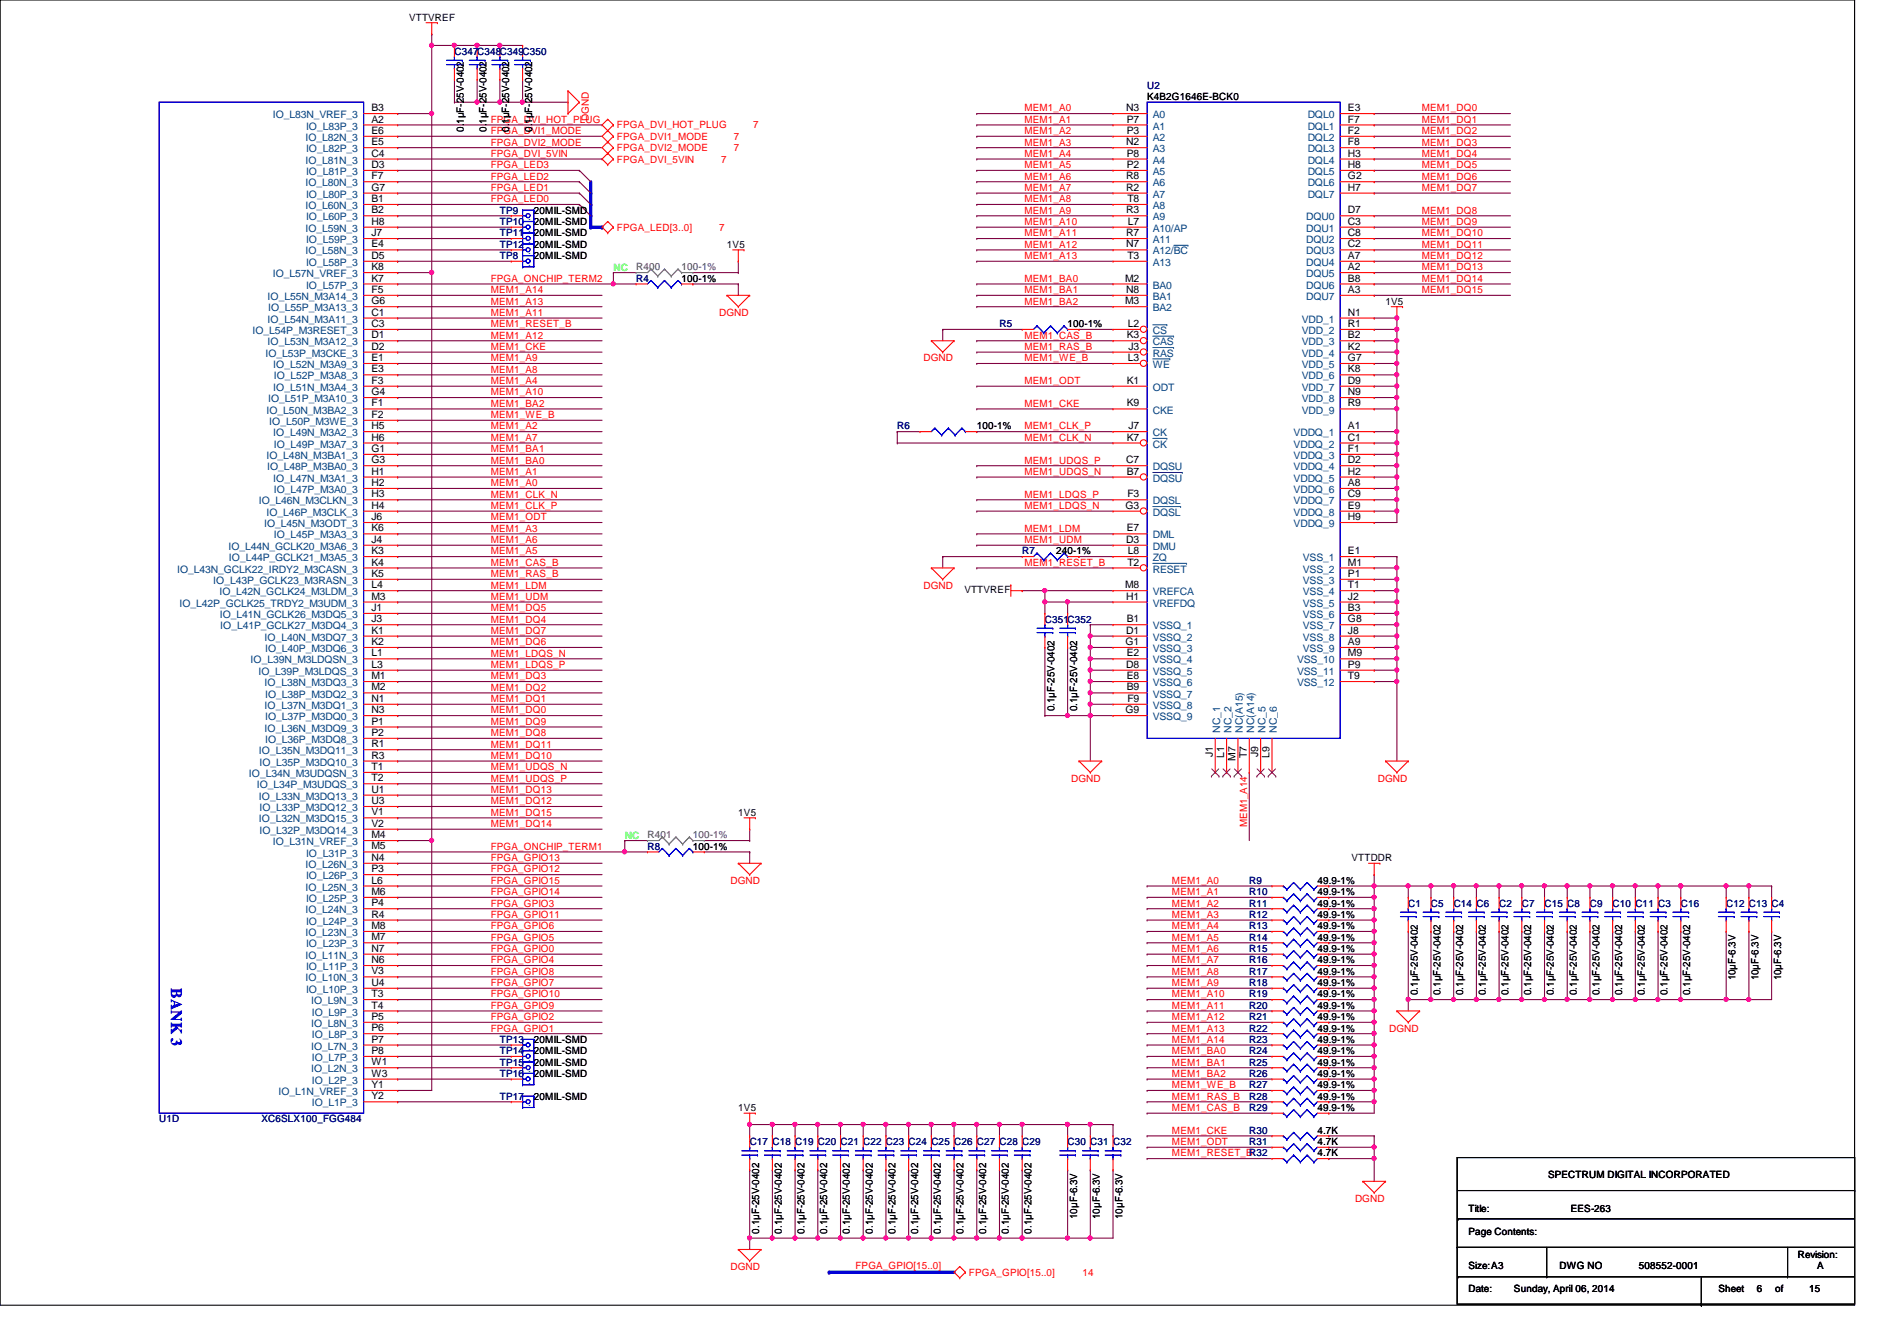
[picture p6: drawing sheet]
<svg xmlns="http://www.w3.org/2000/svg" width="297mm" height="210mm" viewBox="0 0 297 210" stroke-linecap="round" stroke-linejoin="round" font-family="sans-serif">
<defs><g id="words">
<text font-size="2.5" fill="#00f" x="26.8" y="154.7" transform="rotate(90 26.8 154.7)">BANK 3</text>
<g font-size="1.6">
<text x="64" y="3.2">VTTVREF</text>
<text x="58.2" y="17.4">B3</text>
<text x="176.4" y="17.4">N3</text>
<text x="179.6" y="15.7">K4B2G1646E-BCK0</text>
<text x="211.1" y="17.4">E3</text>
<text x="58.2" y="22.7">E5</text>
<text x="58.2" y="21">E6</text>
<text x="58.2" y="19.2">A2</text>
<text x="72.6" y="20.6" transform="rotate(-90 72.6 20.6)">0.1µF-25V-0402</text>
<text x="76.2" y="20.6" transform="rotate(-90 76.2 20.6)">0.1µF-25V-0402</text>
<text x="79.8" y="20.6" transform="rotate(-90 79.8 20.6)">0.1µF-25V-0402</text>
<text x="83.3" y="20.6" transform="rotate(-90 83.3 20.6)">0.1µF-25V-0402</text>
<text x="176.4" y="22.7">N2</text>
<text x="176.4" y="19.2">P7</text>
<text x="176.4" y="21">P3</text>
<text x="211.1" y="19.2">F7</text>
<text x="211.1" y="21">F2</text>
<text x="211.1" y="22.7">F8</text>
<text x="58.2" y="29.8">G7</text>
<text x="58.2" y="28.1">F7</text>
<text x="58.2" y="26.3">D3</text>
<text x="58.2" y="24.5">C4</text>
<text x="176.4" y="28.1">R8</text>
<text x="176.4" y="29.8">R2</text>
<text x="176.4" y="24.5">P8</text>
<text x="176.4" y="26.3">P2</text>
<text x="211.1" y="24.5">H3</text>
<text x="211.1" y="26.3">H8</text>
<text x="211.1" y="28.1">G2</text>
<text x="211.1" y="29.8">H7</text>
<text x="58.2" y="35.2">H8</text>
<text x="58.2" y="33.4">B2</text>
<text x="58.2" y="31.6">B1</text>
<text x="83.6" y="35.2">20MIL-SMD</text>
<text x="83.6" y="33.4">20MIL-SMD</text>
<text x="176.4" y="33.4">R3</text>
<text x="176.5" y="31.6">T8</text>
<text x="176.6" y="35.2">L7</text>
<text x="211.1" y="33.4">D7</text>
<text x="211.1" y="35.2">C3</text>
<text x="58.2" y="40.5">D5</text>
<text x="58.2" y="38.7">E4</text>
<text x="58.2" y="37">J7</text>
<text x="83.6" y="38.8">20MIL-SMD</text>
<text x="83.6" y="40.6">20MIL-SMD</text>
<text x="83.6" y="37">20MIL-SMD</text>
<text x="113.8" y="38.8">1V5</text>
<text x="176.4" y="37">R7</text>
<text x="176.4" y="38.7">N7</text>
<text x="176.5" y="40.5">T3</text>
<text x="211.1" y="37">C8</text>
<text x="211.1" y="38.7">C2</text>
<text x="211.1" y="40.5">A7</text>
<text x="58.2" y="47.6">G6</text>
<text x="58.2" y="45.8">F5</text>
<text x="58.2" y="44.1">K7</text>
<text x="58.2" y="42.3">K8</text>
<text x="106.7" y="44.1">100-1%</text>
<text x="176.2" y="44.1">M2</text>
<text x="176.2" y="47.6">M3</text>
<text x="176.4" y="45.8">N8</text>
<text x="211.1" y="42.3">A2</text>
<text x="211.1" y="44.1">B8</text>
<text x="211.1" y="45.8">A3</text>
<text x="217" y="47.7">1V5</text>
<text x="58.2" y="53">D1</text>
<text x="58.2" y="51.2">C3</text>
<text x="58.2" y="49.4">C1</text>
<text x="167.2" y="51.2">100-1%</text>
<text x="176.4" y="53">K3</text>
<text x="176.6" y="51.2">L2</text>
<text x="211.1" y="49.4">N1</text>
<text x="211.1" y="51.2">R1</text>
<text x="211.1" y="53">B2</text>
<text x="58.2" y="58.3">E3</text>
<text x="58.2" y="56.5">E1</text>
<text x="58.2" y="54.7">D2</text>
<text x="176.6" y="56.5">L3</text>
<text x="176.7" y="54.7">J3</text>
<text x="211.1" y="54.7">K2</text>
<text x="211.1" y="56.5">G7</text>
<text x="211.1" y="58.3">K8</text>
<text x="58.2" y="65.4">F2</text>
<text x="58.2" y="63.6">F1</text>
<text x="58.2" y="61.8">G4</text>
<text x="58.2" y="60.1">F3</text>
<text x="176.4" y="60.1">K1</text>
<text x="176.4" y="63.6">K9</text>
<text x="211.1" y="60.1">D9</text>
<text x="211.1" y="61.8">N9</text>
<text x="211.1" y="63.6">R9</text>
<text x="58.2" y="70.7">G1</text>
<text x="58.2" y="69">H6</text>
<text x="58.2" y="67.2">H5</text>
<text x="152.9" y="67.2">100-1%</text>
<text x="176.4" y="69">K7</text>
<text x="176.7" y="67.2">J7</text>
<text x="211.1" y="67.2">A1</text>
<text x="211.1" y="69">C1</text>
<text x="211.1" y="70.7">F1</text>
<text x="58.2" y="77.9">H3</text>
<text x="58.2" y="76.1">H2</text>
<text x="58.2" y="74.3">H1</text>
<text x="58.2" y="72.5">G3</text>
<text x="176.4" y="72.5">C7</text>
<text x="176.4" y="74.3">B7</text>
<text x="176.5" y="77.9">F3</text>
<text x="211.1" y="72.5">D2</text>
<text x="211.1" y="74.3">H2</text>
<text x="211.1" y="76.1">A8</text>
<text x="211.1" y="77.9">C9</text>
<text x="58.2" y="83.2">K6</text>
<text x="58.2" y="81.4">J6</text>
<text x="58.2" y="79.6">H4</text>
<text x="176.2" y="79.6">G3</text>
<text x="176.4" y="83.2">E7</text>
<text x="211.1" y="79.6">E9</text>
<text x="211.1" y="81.4">H9</text>
<text x="58.2" y="88.5">K4</text>
<text x="58.2" y="86.7">K3</text>
<text x="58.2" y="85">J4</text>
<text x="165.4" y="86.8">240-1%</text>
<text x="176.4" y="85">D3</text>
<text x="176.5" y="88.5">T2</text>
<text x="176.6" y="86.7">L8</text>
<text x="211.1" y="86.7">E1</text>
<text x="211.1" y="88.5">M1</text>
<text x="58.2" y="95.6">J1</text>
<text x="58.2" y="93.9">M3</text>
<text x="58.2" y="92.1">L4</text>
<text x="58.2" y="90.3">K5</text>
<text x="151" y="92.8">VTTVREF</text>
<text x="176.2" y="92.1">M8</text>
<text x="176.4" y="93.9">H1</text>
<text x="211.1" y="90.3">P1</text>
<text x="211.1" y="92.1">T1</text>
<text x="211.1" y="93.9">J2</text>
<text x="211.1" y="95.6">B3</text>
<text x="58.2" y="101">K2</text>
<text x="58.2" y="99.2">K1</text>
<text x="58.2" y="97.4">J3</text>
<text x="176.2" y="101">G1</text>
<text x="176.4" y="99.2">D1</text>
<text x="176.4" y="97.4">B1</text>
<text x="211.1" y="97.4">G8</text>
<text x="211.1" y="99.2">J8</text>
<text x="211.1" y="101">A9</text>
<text x="58.2" y="106.3">M1</text>
<text x="58.2" y="104.5">L3</text>
<text x="58.2" y="102.7">L1</text>
<text x="176.4" y="104.5">D8</text>
<text x="176.4" y="102.7">E2</text>
<text x="176.4" y="106.3">E8</text>
<text x="211.1" y="102.7">M9</text>
<text x="211.1" y="104.5">P9</text>
<text x="211.1" y="106.3">T9</text>
<text x="58.2" y="113.4">P1</text>
<text x="58.2" y="111.6">N3</text>
<text x="58.2" y="109.9">N1</text>
<text x="58.2" y="108.1">M2</text>
<text x="165.1" y="111.3" transform="rotate(-90 165.1 111.3)">0.1µF-25V-0402</text>
<text x="168.7" y="111.3" transform="rotate(-90 168.7 111.3)">0.1µF-25V-0402</text>
<text x="176.2" y="111.6">G9</text>
<text x="176.4" y="108.1">B9</text>
<text x="176.5" y="109.9">F9</text>
<text x="58.2" y="118.7">R3</text>
<text x="58.2" y="117">R1</text>
<text x="58.2" y="115.2">P2</text>
<text x="189.9" y="118.5" transform="rotate(-90 189.9 118.5)">J1</text>
<text x="191.7" y="118.6" transform="rotate(-90 191.7 118.6)">L1</text>
<text x="193.5" y="119" transform="rotate(-90 193.5 119)">M7</text>
<text x="195.2" y="118.7" transform="rotate(-90 195.2 118.7)">T7</text>
<text x="197" y="118.5" transform="rotate(-90 197 118.5)">J9</text>
<text x="198.8" y="118.6" transform="rotate(-90 198.8 118.6)">L9</text>
<text x="58.2" y="125.9">U3</text>
<text x="58.2" y="124.1">U1</text>
<text x="58.2" y="122.3">T2</text>
<text x="58.2" y="120.5">T1</text>
<text x="58.2" y="131.2">M4</text>
<text x="58.2" y="129.4">V2</text>
<text x="58.2" y="127.6">V1</text>
<text x="115.6" y="127.7">1V5</text>
<text x="58.2" y="136.5">P3</text>
<text x="58.2" y="134.7">N4</text>
<text x="58.2" y="133">M5</text>
<text x="108.5" y="133">100-1%</text>
<text x="211.6" y="134.8">VTTDDR</text>
<text x="58.2" y="143.6">R4</text>
<text x="58.2" y="141.9">P4</text>
<text x="58.2" y="140.1">M6</text>
<text x="58.2" y="138.3">L6</text>
<text x="206.3" y="138.3">49.9-1%</text>
<text x="206.3" y="140.1">49.9-1%</text>
<text x="206.3" y="141.9">49.9-1%</text>
<text x="206.3" y="143.7">49.9-1%</text>
<text x="58.2" y="149">N7</text>
<text x="58.2" y="147.2">M7</text>
<text x="58.2" y="145.4">M8</text>
<text x="206.3" y="145.5">49.9-1%</text>
<text x="206.3" y="147.2">49.9-1%</text>
<text x="206.3" y="149">49.9-1%</text>
<text x="58.2" y="154.3">U4</text>
<text x="58.2" y="152.5">V3</text>
<text x="58.2" y="150.7">N6</text>
<text x="206.3" y="150.8">49.9-1%</text>
<text x="206.3" y="152.6">49.9-1%</text>
<text x="206.3" y="154.3">49.9-1%</text>
<text x="222" y="155.7" transform="rotate(-90 222 155.7)">0.1µF-25V-0402</text>
<text x="225.5" y="155.7" transform="rotate(-90 225.5 155.7)">0.1µF-25V-0402</text>
<text x="229.1" y="155.7" transform="rotate(-90 229.1 155.7)">0.1µF-25V-0402</text>
<text x="232.7" y="155.7" transform="rotate(-90 232.7 155.7)">0.1µF-25V-0402</text>
<text x="236.2" y="155.7" transform="rotate(-90 236.2 155.7)">0.1µF-25V-0402</text>
<text x="239.8" y="155.7" transform="rotate(-90 239.8 155.7)">0.1µF-25V-0402</text>
<text x="243.3" y="155.7" transform="rotate(-90 243.3 155.7)">0.1µF-25V-0402</text>
<text x="246.9" y="155.7" transform="rotate(-90 246.9 155.7)">0.1µF-25V-0402</text>
<text x="250.4" y="155.7" transform="rotate(-90 250.4 155.7)">0.1µF-25V-0402</text>
<text x="254" y="155.7" transform="rotate(-90 254 155.7)">0.1µF-25V-0402</text>
<text x="257.6" y="155.7" transform="rotate(-90 257.6 155.7)">0.1µF-25V-0402</text>
<text x="261.1" y="155.7" transform="rotate(-90 261.1 155.7)">0.1µF-25V-0402</text>
<text x="264.7" y="155.7" transform="rotate(-90 264.7 155.7)">0.1µF-25V-0402</text>
<text x="271.8" y="153.5" transform="rotate(-90 271.8 153.5)">10µF-6.3V</text>
<text x="275.3" y="153.5" transform="rotate(-90 275.3 153.5)">10µF-6.3V</text>
<text x="278.9" y="153.5" transform="rotate(-90 278.9 153.5)">10µF-6.3V</text>
<text x="58.2" y="161.4">P6</text>
<text x="58.2" y="159.6">P5</text>
<text x="58.2" y="157.9">T4</text>
<text x="58.2" y="156.1">T3</text>
<text x="206.3" y="157.9">49.9-1%</text>
<text x="206.3" y="156.1">49.9-1%</text>
<text x="206.3" y="159.7">49.9-1%</text>
<text x="206.3" y="161.5">49.9-1%</text>
<text x="58.2" y="166.8">W1</text>
<text x="58.2" y="165">P8</text>
<text x="58.2" y="163.2">P7</text>
<text x="83.6" y="163.2">20MIL-SMD</text>
<text x="83.6" y="165">20MIL-SMD</text>
<text x="83.6" y="166.8">20MIL-SMD</text>
<text x="206.3" y="166.8">49.9-1%</text>
<text x="206.3" y="165">49.9-1%</text>
<text x="206.3" y="163.2">49.9-1%</text>
<text x="58.2" y="172.1">Y2</text>
<text x="58.2" y="170.3">Y1</text>
<text x="58.2" y="168.5">W3</text>
<text x="83.6" y="168.6">20MIL-SMD</text>
<text x="83.6" y="172.1">20MIL-SMD</text>
<text x="115.6" y="173.9">1V5</text>
<text x="206.3" y="168.6">49.9-1%</text>
<text x="206.3" y="170.3">49.9-1%</text>
<text x="206.3" y="172.1">49.9-1%</text>
<text x="206.3" y="173.9">49.9-1%</text>
<text x="206.3" y="177.5">4.7K</text>
<text x="206.3" y="179.2">4.7K</text>
<text x="206.3" y="181">4.7K</text>
<text x="242.4" y="184.4">SPECTRUM DIGITAL INCORPORATED</text>
<text x="168.7" y="190.8" transform="rotate(-90 168.7 190.8)">10µF-6.3V</text>
<text x="172.2" y="190.8" transform="rotate(-90 172.2 190.8)">10µF-6.3V</text>
<text x="175.8" y="190.8" transform="rotate(-90 175.8 190.8)">10µF-6.3V</text>
<text x="230" y="189.7">Title:</text>
<text x="246" y="189.7">EES-263</text>
<text x="118.9" y="193.1" transform="rotate(-90 118.9 193.1)">0.1µF-25V-0402</text>
<text x="122.4" y="193.1" transform="rotate(-90 122.4 193.1)">0.1µF-25V-0402</text>
<text x="126" y="193.1" transform="rotate(-90 126 193.1)">0.1µF-25V-0402</text>
<text x="129.5" y="193.1" transform="rotate(-90 129.5 193.1)">0.1µF-25V-0402</text>
<text x="133.1" y="193.1" transform="rotate(-90 133.1 193.1)">0.1µF-25V-0402</text>
<text x="136.6" y="193.1" transform="rotate(-90 136.6 193.1)">0.1µF-25V-0402</text>
<text x="140.2" y="193.1" transform="rotate(-90 140.2 193.1)">0.1µF-25V-0402</text>
<text x="143.8" y="193.1" transform="rotate(-90 143.8 193.1)">0.1µF-25V-0402</text>
<text x="147.3" y="193.1" transform="rotate(-90 147.3 193.1)">0.1µF-25V-0402</text>
<text x="150.9" y="193.1" transform="rotate(-90 150.9 193.1)">0.1µF-25V-0402</text>
<text x="154.4" y="193.1" transform="rotate(-90 154.4 193.1)">0.1µF-25V-0402</text>
<text x="158" y="193.1" transform="rotate(-90 158 193.1)">0.1µF-25V-0402</text>
<text x="161.5" y="193.1" transform="rotate(-90 161.5 193.1)">0.1µF-25V-0402</text>
<text x="230" y="193.3">Page Contents:</text>
<text x="281.5" y="196.8">Revision:</text>
<text x="230" y="198.6">Size:A3</text>
<text x="230" y="202.2">Date:</text>
<text x="237.1" y="202.2">Sunday, April 06, 2014</text>
<text x="244.2" y="198.6">DWG NO</text>
<text x="256.6" y="198.6">508552-0001</text>
<text x="269.1" y="202.2">Sheet</text>
<text x="275.1" y="202.2">6</text>
<text x="278" y="202.2">of</text>
<text x="283.3" y="202.2">15</text>
<text x="284.5" y="198.6">A</text>
</g>
<g font-size="1.6" fill="#000080">
<text x="71.2" y="8.6">C347C348C349C350</text>
<text x="179.6" y="13.9">U2</text>
<text x="78.3" y="35.2">TP10</text>
<text x="78.3" y="33.4">TP9</text>
<text x="78.3" y="38.8">TP12</text>
<text x="78.3" y="40.6">TP8</text>
<text x="78.3" y="37">TP11</text>
<text x="99.6" y="44.1">R4</text>
<text x="156.5" y="51.2">R5</text>
<text x="140.5" y="67.2">R6</text>
<text x="160.1" y="86.8">R7</text>
<text x="163.6" y="97.5">C351C352</text>
<text x="101.4" y="133">R8</text>
<text x="195.6" y="138.3">R9</text>
<text x="195.6" y="140.1">R10</text>
<text x="195.6" y="141.9">R11</text>
<text x="195.6" y="143.7">R12</text>
<text x="220.5" y="141.9">C1</text>
<text x="224.1" y="141.9">C5</text>
<text x="227.6" y="141.9">C14 C6</text>
<text x="234.7" y="141.9">C2</text>
<text x="238.3" y="141.9">C7</text>
<text x="241.8" y="141.9">C15 C8</text>
<text x="249" y="141.9">C9</text>
<text x="252.5" y="141.9">C10 C11 C3</text>
<text x="263.2" y="141.9">C16</text>
<text x="270.3" y="141.9">C12 C13 C4</text>
<text x="195.6" y="145.5">R13</text>
<text x="195.6" y="147.2">R14</text>
<text x="195.6" y="149">R15</text>
<text x="195.6" y="150.8">R16</text>
<text x="195.6" y="152.6">R17</text>
<text x="195.6" y="154.3">R18</text>
<text x="195.6" y="157.9">R20</text>
<text x="195.6" y="156.1">R19</text>
<text x="195.6" y="159.7">R21</text>
<text x="195.6" y="161.5">R22</text>
<text x="78.3" y="163.2">TP13</text>
<text x="78.3" y="165">TP14</text>
<text x="78.3" y="166.8">TP15</text>
<text x="195.6" y="166.8">R25</text>
<text x="195.6" y="165">R24</text>
<text x="195.6" y="163.2">R23</text>
<text x="78.3" y="168.6">TP16</text>
<text x="78.3" y="172.1">TP17</text>
<text x="195.6" y="168.6">R26</text>
<text x="195.6" y="170.3">R27</text>
<text x="195.6" y="172.1">R28</text>
<text x="195.6" y="173.9">R29</text>
<text x="24.9" y="175.7">U1D</text>
<text x="40.9" y="175.7">XC6SLX100_FGG484</text>
<text x="117.4" y="179.2">C17 C18 C19 C20 C21 C22 C23 C24 C25 C26 C27 C28 C29</text>
<text x="167.2" y="179.2">C30 C31 C32</text>
<text x="195.6" y="177.5">R30</text>
<text x="195.6" y="179.2">R31</text>
</g>
<g font-size="1.6" fill="#f00">
<text x="160.4" y="17.4">MEM1_A0</text>
<text x="222.6" y="17.4">MEM1_DQ0</text>
<text x="76.8" y="19.2">FPGA_DVI_HOT_PLUG</text>
<text x="76.8" y="22.8">FPGA_DVI2_MODE</text>
<text x="76.8" y="21">FPGA_DVI1_MODE</text>
<text x="92.2" y="19" transform="rotate(-90 92.2 19)">DGND</text>
<text x="96.6" y="20.1">FPGA_DVI_HOT_PLUG</text>
<text x="96.6" y="21.9">FPGA_DVI1_MODE</text>
<text x="96.6" y="23.7">FPGA_DVI2_MODE</text>
<text x="114.9" y="21.9">7</text>
<text x="114.9" y="23.7">7</text>
<text x="117.9" y="20.1">7</text>
<text x="160.4" y="19.2">MEM1_A1</text>
<text x="160.4" y="21">MEM1_A2</text>
<text x="160.4" y="22.8">MEM1_A3</text>
<text x="222.6" y="19.2">MEM1_DQ1</text>
<text x="222.6" y="21">MEM1_DQ2</text>
<text x="222.6" y="22.8">MEM1_DQ3</text>
<text x="76.8" y="28.1">FPGA_LED2</text>
<text x="76.8" y="26.3">FPGA_LED3</text>
<text x="76.8" y="29.9">FPGA_LED1</text>
<text x="76.8" y="24.6">FPGA_DVI_5VIN</text>
<text x="96.6" y="25.4">FPGA_DVI_5VIN</text>
<text x="112.9" y="25.4">7</text>
<text x="160.4" y="26.3">MEM1_A5</text>
<text x="160.4" y="28.1">MEM1_A6</text>
<text x="160.4" y="29.9">MEM1_A7</text>
<text x="160.4" y="24.6">MEM1_A4</text>
<text x="222.6" y="24.6">MEM1_DQ4</text>
<text x="222.6" y="26.3">MEM1_DQ5</text>
<text x="222.6" y="28.1">MEM1_DQ6</text>
<text x="222.6" y="29.9">MEM1_DQ7</text>
<text x="76.8" y="31.7">FPGA_LED0</text>
<text x="160.4" y="31.7">MEM1_A8</text>
<text x="160.4" y="33.4">MEM1_A9</text>
<text x="160.4" y="35.2">MEM1_A10</text>
<text x="222.6" y="33.4">MEM1_DQ8</text>
<text x="222.6" y="35.2">MEM1_DQ9</text>
<text x="96.6" y="36.1">FPGA_LED[3..0]</text>
<text x="112.6" y="36.1">7</text>
<text x="160.4" y="37">MEM1_A11</text>
<text x="160.4" y="38.8">MEM1_A12</text>
<text x="160.4" y="40.6">MEM1_A13</text>
<text x="222.6" y="37">MEM1_DQ10</text>
<text x="222.6" y="38.8">MEM1_DQ11</text>
<text x="222.6" y="40.6">MEM1_DQ12</text>
<text x="76.8" y="45.9">MEM1_A14</text>
<text x="76.8" y="47.7">MEM1_A13</text>
<text x="76.8" y="44.1">FPGA_ONCHIP_TERM2</text>
<text x="160.4" y="44.1">MEM1_BA0</text>
<text x="160.4" y="47.7">MEM1_BA2</text>
<text x="160.4" y="45.9">MEM1_BA1</text>
<text x="222.6" y="42.3">MEM1_DQ13</text>
<text x="222.6" y="44.1">MEM1_DQ14</text>
<text x="222.6" y="45.9">MEM1_DQ15</text>
<text x="76.8" y="49.4">MEM1_A11</text>
<text x="76.8" y="51.2">MEM1_RESET_B</text>
<text x="76.8" y="53">MEM1_A12</text>
<text x="112.6" y="49.4">DGND</text>
<text x="160.4" y="53">MEM1_CAS_B</text>
<text x="76.8" y="54.8">MEM1_CKE</text>
<text x="76.8" y="56.6">MEM1_A9</text>
<text x="76.8" y="58.3">MEM1_A8</text>
<text x="144.6" y="56.6">DGND</text>
<text x="160.4" y="54.8">MEM1_RAS_B</text>
<text x="160.4" y="56.6">MEM1_WE_B</text>
<text x="76.8" y="60.1">MEM1_A4</text>
<text x="76.8" y="61.9">MEM1_A10</text>
<text x="76.8" y="63.7">MEM1_BA2</text>
<text x="76.8" y="65.4">MEM1_WE_B</text>
<text x="160.4" y="60.1">MEM1_ODT</text>
<text x="160.4" y="63.7">MEM1_CKE</text>
<text x="76.8" y="67.2">MEM1_A2</text>
<text x="76.8" y="69">MEM1_A7</text>
<text x="76.8" y="70.8">MEM1_BA1</text>
<text x="160.4" y="67.2">MEM1_CLK_P</text>
<text x="160.4" y="69">MEM1_CLK_N</text>
<text x="76.8" y="72.6">MEM1_BA0</text>
<text x="76.8" y="74.3">MEM1_A1</text>
<text x="76.8" y="76.1">MEM1_A0</text>
<text x="76.8" y="77.9">MEM1_CLK_N</text>
<text x="160.4" y="72.6">MEM1_UDQS_P</text>
<text x="160.4" y="74.3">MEM1_UDQS_N</text>
<text x="160.4" y="77.9">MEM1_LDQS_P</text>
<text x="76.8" y="79.7">MEM1_CLK_P</text>
<text x="76.8" y="81.4">MEM1_ODT</text>
<text x="76.8" y="83.2">MEM1_A3</text>
<text x="160.4" y="79.7">MEM1_LDQS_N</text>
<text x="160.4" y="83.2">MEM1_LDM</text>
<text x="76.8" y="85">MEM1_A6</text>
<text x="76.8" y="86.8">MEM1_A5</text>
<text x="76.8" y="88.6">MEM1_CAS_B</text>
<text x="160.4" y="85">MEM1_UDM</text>
<text x="160.4" y="88.6">MEM1_RESET_B</text>
<text x="76.8" y="90.3">MEM1_RAS_B</text>
<text x="76.8" y="92.1">MEM1_LDM</text>
<text x="76.8" y="93.9">MEM1_UDM</text>
<text x="76.8" y="95.7">MEM1_DQ5</text>
<text x="144.6" y="92.1">DGND</text>
<text x="76.8" y="97.5">MEM1_DQ4</text>
<text x="76.8" y="99.2">MEM1_DQ7</text>
<text x="76.8" y="101">MEM1_DQ6</text>
<text x="76.8" y="102.8">MEM1_LDQS_N</text>
<text x="76.8" y="104.6">MEM1_LDQS_P</text>
<text x="76.8" y="106.3">MEM1_DQ3</text>
<text x="76.8" y="108.1">MEM1_DQ2</text>
<text x="76.8" y="109.9">MEM1_DQ1</text>
<text x="76.8" y="111.7">MEM1_DQ0</text>
<text x="76.8" y="113.5">MEM1_DQ9</text>
<text x="76.8" y="115.2">MEM1_DQ8</text>
<text x="76.8" y="117">MEM1_DQ11</text>
<text x="76.8" y="118.8">MEM1_DQ10</text>
<text x="76.8" y="120.6">MEM1_UDQS_N</text>
<text x="76.8" y="122.3">MEM1_UDQS_P</text>
<text x="76.8" y="124.1">MEM1_DQ13</text>
<text x="76.8" y="125.9">MEM1_DQ12</text>
<text x="167.7" y="122.3">DGND</text>
<text x="215.7" y="122.3">DGND</text>
<text x="76.8" y="127.7">MEM1_DQ15</text>
<text x="76.8" y="129.5">MEM1_DQ14</text>
<text x="195.3" y="129.5" transform="rotate(-90 195.3 129.5)">MEM1_A14</text>
<text x="76.8" y="133">FPGA_ONCHIP_TERM1</text>
<text x="76.8" y="136.6">FPGA_GPIO12</text>
<text x="76.8" y="134.8">FPGA_GPIO13</text>
<text x="76.8" y="138.3">FPGA_GPIO15</text>
<text x="76.8" y="140.1">FPGA_GPIO14</text>
<text x="76.8" y="141.9">FPGA_GPIO3</text>
<text x="76.8" y="143.7">FPGA_GPIO11</text>
<text x="114.4" y="138.3">DGND</text>
<text x="183.5" y="138.3">MEM1_A0</text>
<text x="183.5" y="140.1">MEM1_A1</text>
<text x="183.5" y="141.9">MEM1_A2</text>
<text x="183.5" y="143.7">MEM1_A3</text>
<text x="76.8" y="145.5">FPGA_GPIO6</text>
<text x="76.8" y="149">FPGA_GPIO0</text>
<text x="76.8" y="147.2">FPGA_GPIO5</text>
<text x="183.5" y="145.5">MEM1_A4</text>
<text x="183.5" y="147.2">MEM1_A5</text>
<text x="183.5" y="149">MEM1_A6</text>
<text x="76.8" y="152.6">FPGA_GPIO8</text>
<text x="76.8" y="150.8">FPGA_GPIO4</text>
<text x="76.8" y="154.3">FPGA_GPIO7</text>
<text x="183.5" y="150.8">MEM1_A7</text>
<text x="183.5" y="152.6">MEM1_A8</text>
<text x="183.5" y="154.3">MEM1_A9</text>
<text x="76.8" y="156.1">FPGA_GPIO10</text>
<text x="76.8" y="161.5">FPGA_GPIO1</text>
<text x="76.8" y="159.7">FPGA_GPIO2</text>
<text x="76.8" y="157.9">FPGA_GPIO9</text>
<text x="183.5" y="156.1">MEM1_A10</text>
<text x="183.5" y="157.9">MEM1_A11</text>
<text x="183.5" y="159.7">MEM1_A12</text>
<text x="183.5" y="161.5">MEM1_A13</text>
<text x="217.5" y="161.5">DGND</text>
<text x="183.5" y="165">MEM1_BA0</text>
<text x="183.5" y="163.2">MEM1_A14</text>
<text x="183.5" y="166.8">MEM1_BA1</text>
<text x="183.5" y="168.6">MEM1_BA2</text>
<text x="183.5" y="170.3">MEM1_WE_B</text>
<text x="183.5" y="172.1">MEM1_RAS_B</text>
<text x="183.5" y="173.9">MEM1_CAS_B</text>
<text x="183.5" y="177.5">MEM1_CKE</text>
<text x="183.5" y="179.2">MEM1_ODT</text>
<text x="183.5" y="181">MEM1_RESET_BR32</text>
<text x="212.2" y="188.1">DGND</text>
<text x="114.4" y="198.8">DGND</text>
<text x="133.9" y="198.6">FPGA_GPIO[15..0]</text>
<text x="151.7" y="199.7">FPGA_GPIO[15..0]</text>
<text x="169.5" y="199.7">14</text>
</g>
<g font-size="1.6" fill="#004080">
<text x="42.7" y="18.5">IO_L83N_VREF_3</text>
<text x="47.8" y="22.1">IO_L82N_3</text>
<text x="47.9" y="23.8">IO_L82P_3</text>
<text x="47.9" y="20.3">IO_L83P_3</text>
<text x="180.5" y="18.5">A0</text>
<text x="180.5" y="20.3">A1</text>
<text x="180.5" y="22.1">A2</text>
<text x="180.5" y="23.8">A3</text>
<text x="204.8" y="18.5">DQL0</text>
<text x="204.8" y="20.3">DQL1</text>
<text x="204.8" y="22.1">DQL2</text>
<text x="204.8" y="23.8">DQL3</text>
<text x="47.8" y="29.2">IO_L80N_3</text>
<text x="47.8" y="25.6">IO_L81N_3</text>
<text x="47.9" y="27.4">IO_L81P_3</text>
<text x="180.5" y="25.6">A4</text>
<text x="180.5" y="27.4">A5</text>
<text x="180.5" y="29.2">A6</text>
<text x="204.8" y="25.6">DQL4</text>
<text x="204.8" y="27.4">DQL5</text>
<text x="204.8" y="29.2">DQL6</text>
<text x="47.8" y="32.7">IO_L60N_3</text>
<text x="47.9" y="34.5">IO_L60P_3</text>
<text x="47.9" y="30.9">IO_L80P_3</text>
<text x="82.7" y="34.5">.</text>
<text x="180.5" y="30.9">A7</text>
<text x="180.5" y="32.7">A8</text>
<text x="180.5" y="34.5">A9</text>
<text x="204.5" y="34.5">DQU0</text>
<text x="204.8" y="30.9">DQL7</text>
<text x="47.8" y="39.8">IO_L58N_3</text>
<text x="47.8" y="36.3">IO_L59N_3</text>
<text x="47.9" y="41.6">IO_L58P_3</text>
<text x="47.9" y="38.1">IO_L59P_3</text>
<text x="82.7" y="39.8">.</text>
<text x="82.7" y="41.6">.</text>
<text x="82.7" y="36.3">.</text>
<text x="82.7" y="38.1">.</text>
<text x="180.5" y="36.3">A10/AP</text>
<text x="180.5" y="38.1">A11</text>
<text x="180.5" y="39.8">A12/BC</text>
<text x="180.5" y="41.6">A13</text>
<text x="204.5" y="36.3">DQU1</text>
<text x="204.5" y="38.1">DQU2</text>
<text x="204.5" y="39.8">DQU3</text>
<text x="204.5" y="41.6">DQU4</text>
<text x="41.9" y="46.9">IO_L55N_M3A14_3</text>
<text x="42.7" y="43.4">IO_L57N_VREF_3</text>
<text x="47.9" y="45.2">IO_L57P_3</text>
<text x="180.5" y="45.2">BA0</text>
<text x="180.5" y="46.9">BA1</text>
<text x="204.5" y="43.4">DQU5</text>
<text x="204.5" y="45.2">DQU6</text>
<text x="204.5" y="46.9">DQU7</text>
<text x="39.5" y="52.3">IO_L54P_M3RESET_3</text>
<text x="41.9" y="50.5">IO_L54N_M3A11_3</text>
<text x="42" y="48.7">IO_L55P_M3A13_3</text>
<text x="180.5" y="48.7">BA2</text>
<text x="180.5" y="52.3">CS</text>
<text x="203.8" y="50.5">VDD_1</text>
<text x="203.8" y="52.3">VDD_2</text>
<text x="41.6" y="55.8">IO_L53P_M3CKE_3</text>
<text x="41.9" y="54.1">IO_L53N_M3A12_3</text>
<text x="42.8" y="57.6">IO_L52N_M3A9_3</text>
<text x="42.9" y="59.4">IO_L52P_M3A8_3</text>
<text x="180.5" y="54.1">CAS</text>
<text x="180.5" y="55.8">RAS</text>
<text x="180.5" y="57.6">WE</text>
<text x="203.8" y="54.1">VDD_3</text>
<text x="203.8" y="55.8">VDD_4</text>
<text x="203.8" y="57.6">VDD_5</text>
<text x="203.8" y="59.4">VDD_6</text>
<text x="41.7" y="64.7">IO_L50N_M3BA2_3</text>
<text x="42" y="62.9">IO_L51P_M3A10_3</text>
<text x="42.8" y="61.2">IO_L51N_M3A4_3</text>
<text x="180.5" y="61.2">ODT</text>
<text x="180.5" y="64.7">CKE</text>
<text x="203.8" y="61.2">VDD_7</text>
<text x="203.8" y="62.9">VDD_8</text>
<text x="203.8" y="64.7">VDD_9</text>
<text x="41.7" y="71.8">IO_L48N_M3BA1_3</text>
<text x="42.2" y="66.5">IO_L50P_M3WE_3</text>
<text x="42.8" y="68.3">IO_L49N_M3A2_3</text>
<text x="42.9" y="70.1">IO_L49P_M3A7_3</text>
<text x="180.5" y="68.3">CK</text>
<text x="180.5" y="70.1">CK</text>
<text x="202.6" y="68.3">VDDQ_1</text>
<text x="202.6" y="70.1">VDDQ_2</text>
<text x="202.6" y="71.8">VDDQ_3</text>
<text x="41.8" y="73.6">IO_L48P_M3BA0_3</text>
<text x="42.8" y="75.4">IO_L47N_M3A1_3</text>
<text x="42.9" y="77.2">IO_L47P_M3A0_3</text>
<text x="180.5" y="73.6">DQSU</text>
<text x="180.5" y="75.4">DQSU</text>
<text x="202.6" y="73.6">VDDQ_4</text>
<text x="202.6" y="75.4">VDDQ_5</text>
<text x="202.6" y="77.2">VDDQ_6</text>
<text x="40.5" y="79">IO_L46N_M3CLKN_3</text>
<text x="41.4" y="82.5">IO_L45N_M3ODT_3</text>
<text x="41.7" y="80.7">IO_L46P_M3CLK_3</text>
<text x="180.5" y="79">DQSL</text>
<text x="180.5" y="80.7">DQSL</text>
<text x="202.6" y="79">VDDQ_7</text>
<text x="202.6" y="80.7">VDDQ_8</text>
<text x="202.6" y="82.5">VDDQ_9</text>
<text x="27.7" y="89.6">IO_L43N_GCLK22_IRDY2_M3CASN_3</text>
<text x="35.8" y="86.1">IO_L44N_GCLK20_M3A6_3</text>
<text x="35.9" y="87.8">IO_L44P_GCLK21_M3A5_3</text>
<text x="42.9" y="84.3">IO_L45P_M3A3_3</text>
<text x="180.5" y="84.3">DML</text>
<text x="180.5" y="86.1">DMU</text>
<text x="180.5" y="87.8">ZQ</text>
<text x="180.5" y="89.6">RESET</text>
<text x="204" y="87.8">VSS_1</text>
<text x="204" y="89.6">VSS_2</text>
<text x="28.1" y="95">IO_L42P_GCLK25_TRDY2_M3UDM_3</text>
<text x="33.4" y="91.4">IO_L43P_GCLK23_M3RASN_3</text>
<text x="34.4" y="93.2">IO_L42N_GCLK24_M3LDM_3</text>
<text x="180.5" y="93.2">VREFCA</text>
<text x="180.5" y="95">VREFDQ</text>
<text x="204" y="91.4">VSS_3</text>
<text x="204" y="93.2">VSS_4</text>
<text x="204" y="95">VSS_5</text>
<text x="34.4" y="96.7">IO_L41N_GCLK26_M3DQ5_3</text>
<text x="34.5" y="98.5">IO_L41P_GCLK27_M3DQ4_3</text>
<text x="41.4" y="100.3">IO_L40N_M3DQ7_3</text>
<text x="180.5" y="98.5">VSSQ_1</text>
<text x="180.5" y="100.3">VSSQ_2</text>
<text x="204" y="96.7">VSS_6</text>
<text x="204" y="98.5">VSS_7</text>
<text x="204" y="100.3">VSS_8</text>
<text x="39.2" y="103.8">IO_L39N_M3LDQSN_3</text>
<text x="40.5" y="105.6">IO_L39P_M3LDQS_3</text>
<text x="41.4" y="107.4">IO_L38N_M3DQ3_3</text>
<text x="41.5" y="102.1">IO_L40P_M3DQ6_3</text>
<text x="180.5" y="102.1">VSSQ_3</text>
<text x="180.5" y="103.8">VSSQ_4</text>
<text x="180.5" y="105.6">VSSQ_5</text>
<text x="180.5" y="107.4">VSSQ_6</text>
<text x="203.1" y="103.8">VSS_10</text>
<text x="203.1" y="105.6">VSS_11</text>
<text x="203.1" y="107.4">VSS_12</text>
<text x="204" y="102.1">VSS_9</text>
<text x="41.4" y="111">IO_L37N_M3DQ1_3</text>
<text x="41.5" y="112.7">IO_L37P_M3DQ0_3</text>
<text x="41.5" y="109.2">IO_L38P_M3DQ2_3</text>
<text x="180.5" y="109.2">VSSQ_7</text>
<text x="180.5" y="111">VSSQ_8</text>
<text x="180.5" y="112.7">VSSQ_9</text>
<text x="40.6" y="118.1">IO_L35N_M3DQ11_3</text>
<text x="40.6" y="119.8">IO_L35P_M3DQ10_3</text>
<text x="41.4" y="114.5">IO_L36N_M3DQ9_3</text>
<text x="41.5" y="116.3">IO_L36P_M3DQ8_3</text>
<text x="191" y="114.7" transform="rotate(-90 191 114.7)">NC_1</text>
<text x="192.8" y="114.7" transform="rotate(-90 192.8 114.7)">NC_2</text>
<text x="194.6" y="114.7" transform="rotate(-90 194.6 114.7)">NC(A15)</text>
<text x="196.4" y="114.7" transform="rotate(-90 196.4 114.7)">NC(A14)</text>
<text x="198.2" y="114.7" transform="rotate(-90 198.2 114.7)">NC_5</text>
<text x="199.9" y="114.7" transform="rotate(-90 199.9 114.7)">NC_6</text>
<text x="39" y="121.6">IO_L34N_M3UDQSN_3</text>
<text x="40.2" y="123.4">IO_L34P_M3UDQS_3</text>
<text x="40.6" y="125.2">IO_L33N_M3DQ13_3</text>
<text x="40.6" y="128.7">IO_L32N_M3DQ15_3</text>
<text x="40.6" y="130.5">IO_L32P_M3DQ14_3</text>
<text x="40.6" y="127">IO_L33P_M3DQ12_3</text>
<text x="42.7" y="132.3">IO_L31N_VREF_3</text>
<text x="47.8" y="135.8">IO_L26N_3</text>
<text x="47.9" y="137.6">IO_L26P_3</text>
<text x="47.9" y="134.1">IO_L31P_3</text>
<text x="47.8" y="143">IO_L24N_3</text>
<text x="47.8" y="139.4">IO_L25N_3</text>
<text x="47.9" y="141.2">IO_L25P_3</text>
<text x="47.8" y="146.5">IO_L23N_3</text>
<text x="47.9" y="148.3">IO_L23P_3</text>
<text x="47.9" y="144.7">IO_L24P_3</text>
<text x="47.8" y="153.6">IO_L10N_3</text>
<text x="47.8" y="150.1">IO_L11N_3</text>
<text x="47.9" y="155.4">IO_L10P_3</text>
<text x="47.9" y="151.8">IO_L11P_3</text>
<text x="48.7" y="160.7">IO_L8N_3</text>
<text x="48.7" y="157.2">IO_L9N_3</text>
<text x="48.8" y="159">IO_L9P_3</text>
<text x="48.7" y="167.9">IO_L2N_3</text>
<text x="48.7" y="164.3">IO_L7N_3</text>
<text x="48.8" y="166.1">IO_L7P_3</text>
<text x="48.8" y="162.5">IO_L8P_3</text>
<text x="82.7" y="164.3">.</text>
<text x="82.7" y="166.1">.</text>
<text x="82.7" y="167.9">.</text>
<text x="43.6" y="171.4">IO_L1N_VREF_3</text>
<text x="48.8" y="173.2">IO_L1P_3</text>
<text x="48.8" y="169.6">IO_L2P_3</text>
<text x="82.7" y="169.6">.</text>
<text x="82.7" y="173.2">.</text>
</g>
<g font-size="1.6" fill="#0f0">
<text x="96.1" y="42.4">NC</text>
<text x="97.8" y="131.3">NC</text>
</g>
<g font-size="1.6" fill="#808080">
<text x="99.6" y="42.3">R400</text>
<text x="106.7" y="42.3">100-1%</text>
<text x="101.4" y="131.2">R401</text>
<text x="108.5" y="131.2">100-1%</text>
</g>
</g></defs>
<path d="M0 0h290.4v204.3h-290.4z" fill="none" stroke="#000" stroke-width=".17"/>
<g fill="none" stroke="#800040" stroke-width=".17">
<path d="M62.3 17.8h.1M62.3 17.8h5.3M62.3 46.2h.1M62.3 48h.1M62.3 49.8h.1M62.3 51.6h.1M62.3 53.3h.1M62.3 55.1h.1M62.3 56.9h.1M62.3 58.7h.1M62.3 46.2h32M62.3 48h32"/>
<path d="M62.3 49.8h32M62.3 51.6h32M62.3 53.3h32M62.3 55.1h32M62.3 56.9h32M62.3 58.7h32M62.3 60.5h.1M62.3 62.2h.1M62.3 64h.1M62.3 65.8h.1M62.3 67.6h.1M62.3 69.3h.1"/>
<path d="M62.3 71.1h.1M62.3 72.9h.1M62.3 74.7h.1M62.3 76.5h.1M62.3 78.2h.1M62.3 60.5h32M62.3 62.2h32M62.3 64h32M62.3 65.8h32M62.3 67.6h32M62.3 69.3h32M62.3 71.1h32"/>
<path d="M62.3 72.9h32M62.3 74.7h32M62.3 76.5h32M62.3 78.2h32M62.3 80h.1M62.3 81.8h.1M62.3 83.6h.1M62.3 85.3h.1M62.3 87.1h.1M62.3 88.9h.1M62.3 90.7h.1M62.3 92.5h.1"/>
<path d="M62.3 94.2h.1M62.3 96h.1M62.3 97.8h.1M62.3 99.6h.1M62.3 80h32M62.3 81.8h32M62.3 83.6h32M62.3 85.3h32M62.3 87.1h32M62.3 88.9h32M62.3 90.7h32M62.3 92.5h32"/>
<path d="M62.3 94.2h32M62.3 96h32M62.3 97.8h32M62.3 99.6h32M62.3 101.3h.1M62.3 103.1h.1M62.3 104.9h.1M62.3 106.7h.1M62.3 108.5h.1M62.3 110.2h.1M62.3 112h.1M62.3 113.8h.1"/>
<path d="M62.3 115.6h.1M62.3 117.3h.1M62.3 119.1h.1M62.3 101.3h32M62.3 103.1h32M62.3 104.9h32M62.3 106.7h32M62.3 108.5h32M62.3 110.2h32M62.3 112h32M62.3 113.8h32M62.3 115.6h32"/>
<path d="M62.3 117.3h32M62.3 119.1h32M62.3 120.9h.1M62.3 122.7h.1M62.3 124.5h.1M62.3 126.2h.1M62.3 128h.1M62.3 129.8h.1M62.3 120.9h32M62.3 122.7h32M62.3 124.5h32M62.3 126.2h32"/>
<path d="M62.3 128h32M62.3 129.8h32"/>
</g>
<circle cx="67.6" cy="17.8" r=".32" fill="#f0f"/>
<circle cx="67.6" cy="17.8" r=".32" fill="none" stroke="#f0f" stroke-width=".17"/>
<path d="M67.6 17.8h.1M67.6 17.8v24.9" fill="none" stroke="#800040" stroke-width=".17"/>
<circle cx="67.6" cy="42.6" r=".32" fill="#f0f"/>
<circle cx="67.6" cy="42.6" r=".32" fill="none" stroke="#f0f" stroke-width=".17"/>
<path d="M62.3 42.7h.1M62.3 42.7h5.3M67.6 42.7h.1M67.6 42.7v88.9" fill="none" stroke="#800040" stroke-width=".17"/>
<circle cx="67.6" cy="131.5" r=".32" fill="#f0f"/>
<circle cx="67.6" cy="131.5" r=".32" fill="none" stroke="#f0f" stroke-width=".17"/>
<circle cx="67.6" cy="42.6" r=".32" fill="#f0f"/>
<circle cx="67.6" cy="42.6" r=".32" fill="none" stroke="#f0f" stroke-width=".17"/>
<path d="M96.1 44.4h.1M96.1 44.4h3.5M62.3 131.6h.1M62.3 131.6h5.3M67.6 131.6h.1M67.6 131.6v39.1" fill="none" stroke="#800040" stroke-width=".17"/>
<circle cx="96" cy="44.4" r=".32" fill="#f0f"/>
<circle cx="96" cy="44.4" r=".32" fill="none" stroke="#f0f" stroke-width=".17"/>
<path d="M108.5 44.4h.1M108.5 44.4h7.1M115.6 44.4h.1M115.6 44.4v1.8M97.8 133.3h.1M97.8 133.3h3.6" fill="none" stroke="#800040" stroke-width=".17"/>
<circle cx="97.8" cy="133.3" r=".32" fill="#f0f"/>
<circle cx="97.8" cy="133.3" r=".32" fill="none" stroke="#f0f" stroke-width=".17"/>
<path d="M67.6 7.1h.1M67.6 7.1v10.7M110.3 133.3h7.1M117.4 133.3h.1M117.4 133.3v1.8" fill="none" stroke="#800040" stroke-width=".17"/>
<circle cx="67.6" cy="7.1" r=".32" fill="#f0f"/>
<circle cx="67.6" cy="7.1" r=".32" fill="none" stroke="#f0f" stroke-width=".17"/>
<g fill="none" stroke="#800040" stroke-width=".17">
<path d="M152.9 17.8h.1M152.9 19.6h.1M152.9 17.8h21.4M152.9 19.6h21.4M152.9 21.3h.1M152.9 23.1h.1M152.9 26.7h.1M152.9 28.4h.1M152.9 32h.1M152.9 30.2h.1M152.9 24.9h.1M152.9 33.8h.1"/>
<path d="M152.9 35.6h.1M152.9 37.3h.1M152.9 39.1h.1M152.9 21.3h21.4M152.9 23.1h21.4M152.9 26.7h21.4M152.9 28.4h21.4M152.9 32h21.4M152.9 30.2h21.4M152.9 24.9h21.4M152.9 33.8h21.4M152.9 35.6h21.4"/>
<path d="M152.9 37.3h21.4M152.9 39.1h21.4M152.9 44.4h.1M152.9 48h.1M152.9 46.2h.1M152.9 40.9h.1M152.9 53.3h.1M152.9 55.1h.1M152.9 56.9h.1M152.9 44.4h21.4M152.9 48h21.4M152.9 46.2h21.4"/>
<path d="M152.9 40.9h21.4M152.9 53.3h21.4M152.9 55.1h21.4M152.9 56.9h21.4M168.9 51.6h.1M168.9 51.6h5.4M140.5 69.3h.1M140.5 69.3h33.8M152.9 60.5h.1M152.9 67.6h.1M152.9 64h.1M152.9 72.9h.1"/>
<path d="M152.9 74.7h.1M152.9 78.2h.1M152.9 60.5h21.4M152.9 67.6h21.4M152.9 64h21.4M152.9 72.9h21.4M152.9 74.7h21.4M152.9 78.2h21.4M152.9 80h.1M152.9 83.6h.1M152.9 85.3h.1M152.9 88.9h.1"/>
<path d="M152.9 80h21.4M152.9 83.6h21.4M152.9 85.3h21.4M152.9 88.9h21.4M167.2 94.2h.1M167.2 94.2h7.1"/>
</g>
<circle cx="167.1" cy="94.2" r=".32" fill="#f0f"/>
<circle cx="167.1" cy="94.2" r=".32" fill="none" stroke="#f0f" stroke-width=".17"/>
<path d="M163.6 92.5h.1M163.6 92.5h10.7" fill="none" stroke="#800040" stroke-width=".17"/>
<circle cx="163.6" cy="92.4" r=".32" fill="#f0f"/>
<circle cx="163.6" cy="92.4" r=".32" fill="none" stroke="#f0f" stroke-width=".17"/>
<path d="M170.7 97.8h.1M170.7 97.8v1.8M170.7 103.1h.1M170.7 103.1v1.8M195.6 120.9h.1M195.6 120.9v10.7" fill="none" stroke="#800040" stroke-width=".17"/>
<circle cx="170.7" cy="103.1" r=".32" fill="#f0f"/>
<circle cx="170.7" cy="103.1" r=".32" fill="none" stroke="#f0f" stroke-width=".17"/>
<path d="M170.7 112h.1M170.7 112v7.1" fill="none" stroke="#800040" stroke-width=".17"/>
<circle cx="170.7" cy="112" r=".32" fill="#f0f"/>
<circle cx="170.7" cy="112" r=".32" fill="none" stroke="#f0f" stroke-width=".17"/>
<path d="M170.7 101.3h.1M170.7 101.3v1.8" fill="none" stroke="#800040" stroke-width=".17"/>
<circle cx="170.7" cy="101.3" r=".32" fill="#f0f"/>
<circle cx="170.7" cy="101.3" r=".32" fill="none" stroke="#f0f" stroke-width=".17"/>
<path d="M170.7 99.6h.1M170.7 99.6v1.7" fill="none" stroke="#800040" stroke-width=".17"/>
<circle cx="170.7" cy="99.5" r=".32" fill="#f0f"/>
<circle cx="170.7" cy="99.5" r=".32" fill="none" stroke="#f0f" stroke-width=".17"/>
<path d="M170.7 106.7h.1M170.7 106.7v1.8" fill="none" stroke="#800040" stroke-width=".17"/>
<circle cx="170.7" cy="106.7" r=".32" fill="#f0f"/>
<circle cx="170.7" cy="106.7" r=".32" fill="none" stroke="#f0f" stroke-width=".17"/>
<path d="M170.7 104.9h.1M170.7 104.9v1.8" fill="none" stroke="#800040" stroke-width=".17"/>
<circle cx="170.7" cy="104.9" r=".32" fill="#f0f"/>
<circle cx="170.7" cy="104.9" r=".32" fill="none" stroke="#f0f" stroke-width=".17"/>
<g fill="none" stroke="#800040" stroke-width=".17">
<path d="M170.7 97.8h.1M170.7 99.6h.1M170.7 97.8h3.6M170.7 99.6h3.6M218.7 87.1h.1M218.7 94.2h.1M218.7 87.1v1.8M218.7 94.2v1.8M170.7 103.1h.1M170.7 104.9h.1M170.7 110.2h.1M170.7 112h.1"/>
<path d="M170.7 101.3h.1M170.7 108.5h.1M170.7 106.7h.1M170.7 103.1h3.6M170.7 104.9h3.6M170.7 110.2h3.6M170.7 112h3.6M170.7 101.3h3.6M170.7 108.5h3.6M170.7 106.7h3.6"/>
</g>
<circle cx="218.7" cy="94.2" r=".32" fill="#f0f"/>
<circle cx="218.7" cy="94.2" r=".32" fill="none" stroke="#f0f" stroke-width=".17"/>
<path d="M218.7 92.5h.1M218.7 92.5v1.7" fill="none" stroke="#800040" stroke-width=".17"/>
<circle cx="218.7" cy="92.4" r=".32" fill="#f0f"/>
<circle cx="218.7" cy="92.4" r=".32" fill="none" stroke="#f0f" stroke-width=".17"/>
<path d="M218.7 106.7h.1M218.7 106.7v12.4" fill="none" stroke="#800040" stroke-width=".17"/>
<circle cx="218.7" cy="106.7" r=".32" fill="#f0f"/>
<circle cx="218.7" cy="106.7" r=".32" fill="none" stroke="#f0f" stroke-width=".17"/>
<path d="M218.7 90.7h.1M218.7 90.7v1.8" fill="none" stroke="#800040" stroke-width=".17"/>
<circle cx="218.7" cy="90.7" r=".32" fill="#f0f"/>
<circle cx="218.7" cy="90.7" r=".32" fill="none" stroke="#f0f" stroke-width=".17"/>
<path d="M218.7 103.1h.1M218.7 103.1v1.8" fill="none" stroke="#800040" stroke-width=".17"/>
<circle cx="218.7" cy="103.1" r=".32" fill="#f0f"/>
<circle cx="218.7" cy="103.1" r=".32" fill="none" stroke="#f0f" stroke-width=".17"/>
<path d="M218.7 96h.1M218.7 96v1.8" fill="none" stroke="#800040" stroke-width=".17"/>
<circle cx="218.7" cy="96" r=".32" fill="#f0f"/>
<circle cx="218.7" cy="96" r=".32" fill="none" stroke="#f0f" stroke-width=".17"/>
<path d="M218.7 101.3h.1M218.7 101.3v1.8" fill="none" stroke="#800040" stroke-width=".17"/>
<circle cx="218.7" cy="101.3" r=".32" fill="#f0f"/>
<circle cx="218.7" cy="101.3" r=".32" fill="none" stroke="#f0f" stroke-width=".17"/>
<path d="M218.7 97.8h.1M218.7 97.8v1.8" fill="none" stroke="#800040" stroke-width=".17"/>
<circle cx="218.7" cy="97.8" r=".32" fill="#f0f"/>
<circle cx="218.7" cy="97.8" r=".32" fill="none" stroke="#f0f" stroke-width=".17"/>
<path d="M218.7 88.9h.1M218.7 88.9v1.8" fill="none" stroke="#800040" stroke-width=".17"/>
<circle cx="218.7" cy="88.9" r=".32" fill="#f0f"/>
<circle cx="218.7" cy="88.9" r=".32" fill="none" stroke="#f0f" stroke-width=".17"/>
<path d="M218.7 99.6h.1M218.7 99.6v1.7" fill="none" stroke="#800040" stroke-width=".17"/>
<circle cx="218.7" cy="99.5" r=".32" fill="#f0f"/>
<circle cx="218.7" cy="99.5" r=".32" fill="none" stroke="#f0f" stroke-width=".17"/>
<g fill="none" stroke="#800040" stroke-width=".17">
<path d="M215.2 87.1h.1M215.2 88.9h.1M215.2 94.2h.1M215.2 96h.1M215.2 92.5h.1M215.2 90.7h.1M215.2 97.8h.1M215.2 99.6h.1M215.2 87.1h3.5M215.2 88.9h3.5M215.2 94.2h3.5M215.2 96h3.5"/>
<path d="M215.2 92.5h3.5M215.2 90.7h3.5M215.2 97.8h3.5M215.2 99.6h3.5M215.2 106.7h.1M215.2 104.9h.1M215.2 103.1h.1M215.2 101.3h.1M215.2 104.9h3.5M215.2 103.1h3.5M215.2 101.3h3.5M218.7 104.9h.1"/>
<path d="M218.7 104.9v1.8h-3.5"/>
</g>
<circle cx="218.7" cy="104.9" r=".32" fill="#f0f"/>
<circle cx="218.7" cy="104.9" r=".32" fill="none" stroke="#f0f" stroke-width=".17"/>
<path d="M218.7 71.1h.1M218.7 71.1v1.8M218.7 80h.1M218.7 80v1.8" fill="none" stroke="#800040" stroke-width=".17"/>
<circle cx="218.7" cy="71.1" r=".32" fill="#f0f"/>
<circle cx="218.7" cy="71.1" r=".32" fill="none" stroke="#f0f" stroke-width=".17"/>
<path d="M218.7 56.9h.1M218.7 56.9v1.8" fill="none" stroke="#800040" stroke-width=".17"/>
<circle cx="218.7" cy="56.9" r=".32" fill="#f0f"/>
<circle cx="218.7" cy="56.9" r=".32" fill="none" stroke="#f0f" stroke-width=".17"/>
<path d="M218.7 74.7h.1M218.7 74.7v1.8" fill="none" stroke="#800040" stroke-width=".17"/>
<circle cx="218.7" cy="74.6" r=".32" fill="#f0f"/>
<circle cx="218.7" cy="74.6" r=".32" fill="none" stroke="#f0f" stroke-width=".17"/>
<path d="M218.7 76.5h.1M218.7 76.5v1.7" fill="none" stroke="#800040" stroke-width=".17"/>
<circle cx="218.7" cy="76.4" r=".32" fill="#f0f"/>
<circle cx="218.7" cy="76.4" r=".32" fill="none" stroke="#f0f" stroke-width=".17"/>
<path d="M218.7 62.2h.1M218.7 62.2v1.8" fill="none" stroke="#800040" stroke-width=".17"/>
<circle cx="218.7" cy="62.2" r=".32" fill="#f0f"/>
<circle cx="218.7" cy="62.2" r=".32" fill="none" stroke="#f0f" stroke-width=".17"/>
<path d="M218.7 55.1h.1M218.7 55.1v1.8" fill="none" stroke="#800040" stroke-width=".17"/>
<circle cx="218.7" cy="55.1" r=".32" fill="#f0f"/>
<circle cx="218.7" cy="55.1" r=".32" fill="none" stroke="#f0f" stroke-width=".17"/>
<path d="M218.7 67.6h.1M218.7 67.6v1.7" fill="none" stroke="#800040" stroke-width=".17"/>
<circle cx="218.7" cy="67.5" r=".32" fill="#f0f"/>
<circle cx="218.7" cy="67.5" r=".32" fill="none" stroke="#f0f" stroke-width=".17"/>
<path d="M218.7 64h.1M218.7 64v3.6" fill="none" stroke="#800040" stroke-width=".17"/>
<circle cx="218.7" cy="64" r=".32" fill="#f0f"/>
<circle cx="218.7" cy="64" r=".32" fill="none" stroke="#f0f" stroke-width=".17"/>
<path d="M218.7 53.3h.1M218.7 53.3v1.8" fill="none" stroke="#800040" stroke-width=".17"/>
<circle cx="218.7" cy="53.3" r=".32" fill="#f0f"/>
<circle cx="218.7" cy="53.3" r=".32" fill="none" stroke="#f0f" stroke-width=".17"/>
<path d="M218.7 60.5h.1M218.7 60.5v1.7" fill="none" stroke="#800040" stroke-width=".17"/>
<circle cx="218.7" cy="60.4" r=".32" fill="#f0f"/>
<circle cx="218.7" cy="60.4" r=".32" fill="none" stroke="#f0f" stroke-width=".17"/>
<path d="M218.7 69.3h.1M218.7 69.3v1.8" fill="none" stroke="#800040" stroke-width=".17"/>
<circle cx="218.7" cy="69.3" r=".32" fill="#f0f"/>
<circle cx="218.7" cy="69.3" r=".32" fill="none" stroke="#f0f" stroke-width=".17"/>
<path d="M218.7 72.9h.1M218.7 72.9v1.8" fill="none" stroke="#800040" stroke-width=".17"/>
<circle cx="218.7" cy="72.9" r=".32" fill="#f0f"/>
<circle cx="218.7" cy="72.9" r=".32" fill="none" stroke="#f0f" stroke-width=".17"/>
<path d="M218.7 51.6h.1M218.7 58.7h.1M218.7 51.6v1.7M218.7 58.7v1.8" fill="none" stroke="#800040" stroke-width=".17"/>
<circle cx="218.7" cy="58.6" r=".32" fill="#f0f"/>
<circle cx="218.7" cy="58.6" r=".32" fill="none" stroke="#f0f" stroke-width=".17"/>
<path d="M215.2 49.8h.1M215.2 49.8h3.5M218.7 49.8h.1M218.7 49.8v1.8" fill="none" stroke="#800040" stroke-width=".17"/>
<circle cx="218.7" cy="51.5" r=".32" fill="#f0f"/>
<circle cx="218.7" cy="51.5" r=".32" fill="none" stroke="#f0f" stroke-width=".17"/>
<circle cx="218.7" cy="49.8" r=".32" fill="#f0f"/>
<circle cx="218.7" cy="49.8" r=".32" fill="none" stroke="#f0f" stroke-width=".17"/>
<path d="M215.2 80h.1M215.2 80h3.5" fill="none" stroke="#800040" stroke-width=".17"/>
<circle cx="218.7" cy="80" r=".32" fill="#f0f"/>
<circle cx="218.7" cy="80" r=".32" fill="none" stroke="#f0f" stroke-width=".17"/>
<g fill="none" stroke="#800040" stroke-width=".17">
<path d="M215.2 56.9h.1M215.2 58.7h.1M215.2 55.1h.1M215.2 53.3h.1M215.2 56.9h3.5M215.2 58.7h3.5M215.2 55.1h3.5M215.2 53.3h3.5M215.2 71.1h.1M215.2 72.9h.1M215.2 74.7h.1M215.2 76.5h.1"/>
<path d="M215.2 78.2h.1M215.2 62.2h.1M215.2 64h.1M215.2 67.6h.1M215.2 69.3h.1M215.2 60.5h.1M215.2 71.1h3.5M215.2 72.9h3.5M215.2 74.7h3.5M215.2 76.5h3.5M215.2 78.2h3.5M215.2 62.2h3.5"/>
<path d="M215.2 64h3.5M215.2 67.6h3.5M215.2 69.3h3.5M215.2 60.5h3.5M218.7 78.2h.1M218.7 78.2v1.8M215.2 81.8h.1M215.2 81.8h3.5"/>
</g>
<circle cx="218.7" cy="78.2" r=".32" fill="#f0f"/>
<circle cx="218.7" cy="78.2" r=".32" fill="none" stroke="#f0f" stroke-width=".17"/>
<g fill="none" stroke="#800040" stroke-width=".17">
<path d="M147.6 51.6h.1M147.6 51.6h12.5M147.6 51.6v1.7M215.2 51.6h.1M215.2 51.6h3.5M147.6 87.1h.1M147.6 87.1v1.8M147.6 87.1h12.5M160.1 92.5h.1M160.1 92.5h3.5M163.6 92.5h.1M163.6 92.5v1.7"/>
<path d="M168.9 87.1h.1M168.9 87.1h5.4M170.7 110.2h.1M170.7 110.2v1.8"/>
</g>
<circle cx="170.7" cy="110.2" r=".32" fill="#f0f"/>
<circle cx="170.7" cy="110.2" r=".32" fill="none" stroke="#f0f" stroke-width=".17"/>
<path d="M170.7 108.5h.1M170.7 108.5v1.7" fill="none" stroke="#800040" stroke-width=".17"/>
<circle cx="170.7" cy="108.4" r=".32" fill="#f0f"/>
<circle cx="170.7" cy="108.4" r=".32" fill="none" stroke="#f0f" stroke-width=".17"/>
<g fill="none" stroke="#800040" stroke-width=".17">
<path d="M215.2 17.8h.1M215.2 19.6h.1M215.2 17.8h21.3M215.2 19.6h21.3M215.2 21.3h.1M215.2 23.1h.1M215.2 24.9h.1M215.2 26.7h.1M215.2 28.4h.1M215.2 30.2h.1M215.2 33.8h.1M215.2 35.6h.1"/>
<path d="M215.2 37.3h.1M215.2 39.1h.1M215.2 21.3h21.3M215.2 23.1h21.3M215.2 24.9h21.3M215.2 26.7h21.3M215.2 28.4h21.3M215.2 30.2h21.3M215.2 33.8h21.3M215.2 35.6h21.3M215.2 37.3h21.3M215.2 39.1h21.3"/>
<path d="M215.2 40.9h.1M215.2 42.7h.1M215.2 44.4h.1M215.2 46.2h.1M215.2 40.9h21.3M215.2 42.7h21.3M215.2 44.4h21.3M215.2 46.2h21.3M179.6 138.7h.1M179.6 138.7h19.6M215.2 138.7h.1M215.2 138.7v1.8"/>
<path d="M179.6 140.5h.1M179.6 142.2h.1M179.6 144h.1M179.6 145.8h.1M179.6 147.6h.1M179.6 151.1h.1M179.6 149.4h.1M179.6 152.9h.1M179.6 154.7h.1M179.6 156.5h.1M179.6 158.2h.1M179.6 140.5h19.6"/>
<path d="M179.6 142.2h19.6M179.6 144h19.6M179.6 145.8h19.6M179.6 147.6h19.6M179.6 151.1h19.6M179.6 149.4h19.6M179.6 152.9h19.6M179.6 154.7h19.6M179.6 156.5h19.6M179.6 158.2h19.6M179.6 160h.1M179.6 161.8h.1"/>
<path d="M179.6 165.4h.1M179.6 163.6h.1M179.6 167.1h.1M179.6 168.9h.1M179.6 170.7h.1M179.6 172.5h.1M179.6 174.2h.1M179.6 160h19.6M179.6 161.8h19.6M179.6 165.4h19.6M179.6 163.6h19.6M179.6 167.1h19.6"/>
<path d="M179.6 168.9h19.6M179.6 170.7h19.6M179.6 172.5h19.6M179.6 174.2h19.6"/>
</g>
<circle cx="215.2" cy="138.7" r=".32" fill="#f0f"/>
<circle cx="215.2" cy="138.7" r=".32" fill="none" stroke="#f0f" stroke-width=".17"/>
<path d="M215.2 160h.1M215.2 160v1.8" fill="none" stroke="#800040" stroke-width=".17"/>
<circle cx="215.2" cy="160" r=".32" fill="#f0f"/>
<circle cx="215.2" cy="160" r=".32" fill="none" stroke="#f0f" stroke-width=".17"/>
<path d="M215.2 161.8h.1M215.2 161.8v1.8" fill="none" stroke="#800040" stroke-width=".17"/>
<circle cx="215.2" cy="161.8" r=".32" fill="#f0f"/>
<circle cx="215.2" cy="161.8" r=".32" fill="none" stroke="#f0f" stroke-width=".17"/>
<path d="M215.2 167.1h.1M215.2 167.1v1.8" fill="none" stroke="#800040" stroke-width=".17"/>
<circle cx="215.2" cy="167.1" r=".32" fill="#f0f"/>
<circle cx="215.2" cy="167.1" r=".32" fill="none" stroke="#f0f" stroke-width=".17"/>
<path d="M215.2 154.7h.1M215.2 154.7v1.8" fill="none" stroke="#800040" stroke-width=".17"/>
<circle cx="215.2" cy="154.7" r=".32" fill="#f0f"/>
<circle cx="215.2" cy="154.7" r=".32" fill="none" stroke="#f0f" stroke-width=".17"/>
<path d="M215.2 170.7h.1M215.2 170.7v1.8" fill="none" stroke="#800040" stroke-width=".17"/>
<circle cx="215.2" cy="170.7" r=".32" fill="#f0f"/>
<circle cx="215.2" cy="170.7" r=".32" fill="none" stroke="#f0f" stroke-width=".17"/>
<path d="M215.2 145.8h.1M215.2 145.8v1.8" fill="none" stroke="#800040" stroke-width=".17"/>
<circle cx="215.2" cy="145.8" r=".32" fill="#f0f"/>
<circle cx="215.2" cy="145.8" r=".32" fill="none" stroke="#f0f" stroke-width=".17"/>
<path d="M215.2 163.6h.1M215.2 163.6v1.8" fill="none" stroke="#800040" stroke-width=".17"/>
<circle cx="215.2" cy="163.5" r=".32" fill="#f0f"/>
<circle cx="215.2" cy="163.5" r=".32" fill="none" stroke="#f0f" stroke-width=".17"/>
<path d="M215.2 165.4h.1M215.2 165.4v1.7" fill="none" stroke="#800040" stroke-width=".17"/>
<circle cx="215.2" cy="165.3" r=".32" fill="#f0f"/>
<circle cx="215.2" cy="165.3" r=".32" fill="none" stroke="#f0f" stroke-width=".17"/>
<path d="M215.2 151.1h.1M215.2 151.1v1.8" fill="none" stroke="#800040" stroke-width=".17"/>
<circle cx="215.2" cy="151.1" r=".32" fill="#f0f"/>
<circle cx="215.2" cy="151.1" r=".32" fill="none" stroke="#f0f" stroke-width=".17"/>
<path d="M215.2 149.4h.1M215.2 149.4v1.7" fill="none" stroke="#800040" stroke-width=".17"/>
<circle cx="215.2" cy="149.3" r=".32" fill="#f0f"/>
<circle cx="215.2" cy="149.3" r=".32" fill="none" stroke="#f0f" stroke-width=".17"/>
<path d="M215.2 156.5h.1M215.2 156.5v1.7" fill="none" stroke="#800040" stroke-width=".17"/>
<circle cx="215.2" cy="156.4" r=".32" fill="#f0f"/>
<circle cx="215.2" cy="156.4" r=".32" fill="none" stroke="#f0f" stroke-width=".17"/>
<path d="M215.2 147.6h.1M215.2 147.6v1.8" fill="none" stroke="#800040" stroke-width=".17"/>
<circle cx="215.2" cy="147.5" r=".32" fill="#f0f"/>
<circle cx="215.2" cy="147.5" r=".32" fill="none" stroke="#f0f" stroke-width=".17"/>
<path d="M215.2 142.2h.1M215.2 142.2v1.8" fill="none" stroke="#800040" stroke-width=".17"/>
<circle cx="215.2" cy="142.2" r=".32" fill="#f0f"/>
<circle cx="215.2" cy="142.2" r=".32" fill="none" stroke="#f0f" stroke-width=".17"/>
<path d="M215.2 144h.1M215.2 144v1.8" fill="none" stroke="#800040" stroke-width=".17"/>
<circle cx="215.2" cy="144" r=".32" fill="#f0f"/>
<circle cx="215.2" cy="144" r=".32" fill="none" stroke="#f0f" stroke-width=".17"/>
<path d="M215.2 158.2h.1M215.2 158.2v1.8" fill="none" stroke="#800040" stroke-width=".17"/>
<circle cx="215.2" cy="158.2" r=".32" fill="#f0f"/>
<circle cx="215.2" cy="158.2" r=".32" fill="none" stroke="#f0f" stroke-width=".17"/>
<path d="M215.2 140.5h.1M215.2 140.5v1.7" fill="none" stroke="#800040" stroke-width=".17"/>
<circle cx="215.2" cy="140.4" r=".32" fill="#f0f"/>
<circle cx="215.2" cy="140.4" r=".32" fill="none" stroke="#f0f" stroke-width=".17"/>
<path d="M215.2 152.9h.1M215.2 152.9v1.8" fill="none" stroke="#800040" stroke-width=".17"/>
<circle cx="215.2" cy="152.9" r=".32" fill="#f0f"/>
<circle cx="215.2" cy="152.9" r=".32" fill="none" stroke="#f0f" stroke-width=".17"/>
<path d="M215.2 172.5h.1M215.2 172.5v1.7" fill="none" stroke="#800040" stroke-width=".17"/>
<circle cx="215.2" cy="172.4" r=".32" fill="#f0f"/>
<circle cx="215.2" cy="172.4" r=".32" fill="none" stroke="#f0f" stroke-width=".17"/>
<path d="M215.2 168.9h.1M215.2 168.9v1.8" fill="none" stroke="#800040" stroke-width=".17"/>
<circle cx="215.2" cy="168.9" r=".32" fill="#f0f"/>
<circle cx="215.2" cy="168.9" r=".32" fill="none" stroke="#f0f" stroke-width=".17"/>
<g fill="none" stroke="#800040" stroke-width=".17">
<path d="M208.1 138.7h.1M215.2 136.9h.1M215.2 136.9v1.8h-7.1M208.1 140.5h.1M208.1 154.7h.1M208.1 156.5h.1M208.1 145.8h.1M208.1 147.6h.1M208.1 151.1h.1M208.1 152.9h.1M208.1 149.4h.1M208.1 158.2h.1"/>
<path d="M208.1 142.2h.1M208.1 144h.1M208.1 140.5h7.1M208.1 154.7h7.1M208.1 156.5h7.1M208.1 145.8h7.1M208.1 147.6h7.1M208.1 151.1h7.1M208.1 152.9h7.1M208.1 149.4h7.1M208.1 158.2h7.1M208.1 142.2h7.1"/>
<path d="M208.1 144h7.1M179.6 177.8h.1M179.6 179.6h.1M179.6 177.8h19.6M179.6 179.6h19.6M208.1 160h.1M208.1 161.8h.1M208.1 163.6h.1M208.1 167.1h.1M208.1 168.9h.1M208.1 174.2h.1M208.1 170.7h.1"/>
<path d="M208.1 172.5h.1M208.1 165.4h.1M208.1 177.8h.1M208.1 160h7.1M208.1 161.8h7.1M208.1 163.6h7.1M208.1 167.1h7.1M208.1 168.9h7.1M208.1 174.2h7.1M208.1 170.7h7.1M208.1 172.5h7.1M208.1 165.4h7.1"/>
<path d="M208.1 177.8h7.1M179.6 181.4h.1M179.6 181.4h19.6M215.2 181.4h.1M215.2 181.4v3.5"/>
</g>
<circle cx="215.2" cy="181.3" r=".32" fill="#f0f"/>
<circle cx="215.2" cy="181.3" r=".32" fill="none" stroke="#f0f" stroke-width=".17"/>
<path d="M140.5 67.6h.1M140.5 67.6h3.6M140.5 67.6v1.7M62.3 145.8h.1M62.3 145.8h32M167.2 176h.1M167.2 176h3.5M208.1 179.6h.1M208.1 179.6h7.1M208.1 181.4h.1M208.1 181.4h7.1" fill="none" stroke="#800040" stroke-width=".17"/>
<circle cx="167.1" cy="176" r=".32" fill="#f0f"/>
<circle cx="167.1" cy="176" r=".32" fill="none" stroke="#f0f" stroke-width=".17"/>
<path d="M160.1 176h7.1M167.2 176h.1" fill="none" stroke="#800040" stroke-width=".17"/>
<circle cx="167.1" cy="176" r=".32" fill="#f0f"/>
<circle cx="167.1" cy="176" r=".32" fill="none" stroke="#f0f" stroke-width=".17"/>
<path d="M167.2 193.8h.1M167.2 193.8h3.5" fill="none" stroke="#800040" stroke-width=".17"/>
<circle cx="167.1" cy="193.8" r=".32" fill="#f0f"/>
<circle cx="167.1" cy="193.8" r=".32" fill="none" stroke="#f0f" stroke-width=".17"/>
<path d="M117.4 176h.1M117.4 176h3.5M149.4 176h.1M149.4 176h3.5" fill="none" stroke="#800040" stroke-width=".17"/>
<circle cx="149.4" cy="176" r=".32" fill="#f0f"/>
<circle cx="149.4" cy="176" r=".32" fill="none" stroke="#f0f" stroke-width=".17"/>
<path d="M142.3 176h.1M142.3 176h3.5" fill="none" stroke="#800040" stroke-width=".17"/>
<circle cx="142.3" cy="176" r=".32" fill="#f0f"/>
<circle cx="142.3" cy="176" r=".32" fill="none" stroke="#f0f" stroke-width=".17"/>
<path d="M145.8 176h.1M145.8 176h3.6" fill="none" stroke="#800040" stroke-width=".17"/>
<circle cx="145.8" cy="176" r=".32" fill="#f0f"/>
<circle cx="145.8" cy="176" r=".32" fill="none" stroke="#f0f" stroke-width=".17"/>
<path d="M156.5 176h.1M156.5 176h3.6" fill="none" stroke="#800040" stroke-width=".17"/>
<circle cx="156.5" cy="176" r=".32" fill="#f0f"/>
<circle cx="156.5" cy="176" r=".32" fill="none" stroke="#f0f" stroke-width=".17"/>
<path d="M135.2 176h.1M135.2 176h3.5" fill="none" stroke="#800040" stroke-width=".17"/>
<circle cx="135.1" cy="176" r=".32" fill="#f0f"/>
<circle cx="135.1" cy="176" r=".32" fill="none" stroke="#f0f" stroke-width=".17"/>
<path d="M120.9 176h.1M120.9 176h3.6" fill="none" stroke="#800040" stroke-width=".17"/>
<circle cx="120.9" cy="176" r=".32" fill="#f0f"/>
<circle cx="120.9" cy="176" r=".32" fill="none" stroke="#f0f" stroke-width=".17"/>
<path d="M152.9 176h.1M152.9 176h3.6" fill="none" stroke="#800040" stroke-width=".17"/>
<circle cx="152.9" cy="176" r=".32" fill="#f0f"/>
<circle cx="152.9" cy="176" r=".32" fill="none" stroke="#f0f" stroke-width=".17"/>
<path d="M124.5 176h.1M124.5 176h3.6" fill="none" stroke="#800040" stroke-width=".17"/>
<circle cx="124.5" cy="176" r=".32" fill="#f0f"/>
<circle cx="124.5" cy="176" r=".32" fill="none" stroke="#f0f" stroke-width=".17"/>
<path d="M117.4 176h.1M117.4 176v1.8M120.9 176h.1M120.9 176v1.8M142.3 176h.1M142.3 176v1.8" fill="none" stroke="#800040" stroke-width=".17"/>
<circle cx="117.4" cy="176" r=".32" fill="#f0f"/>
<circle cx="117.4" cy="176" r=".32" fill="none" stroke="#f0f" stroke-width=".17"/>
<path d="M138.7 176h.1M138.7 176h3.6" fill="none" stroke="#800040" stroke-width=".17"/>
<circle cx="138.7" cy="176" r=".32" fill="#f0f"/>
<circle cx="138.7" cy="176" r=".32" fill="none" stroke="#f0f" stroke-width=".17"/>
<path d="M128.1 176h.1M128.1 176h3.5" fill="none" stroke="#800040" stroke-width=".17"/>
<circle cx="128" cy="176" r=".32" fill="#f0f"/>
<circle cx="128" cy="176" r=".32" fill="none" stroke="#f0f" stroke-width=".17"/>
<path d="M131.6 176h.1M131.6 176h3.6" fill="none" stroke="#800040" stroke-width=".17"/>
<circle cx="131.6" cy="176" r=".32" fill="#f0f"/>
<circle cx="131.6" cy="176" r=".32" fill="none" stroke="#f0f" stroke-width=".17"/>
<path d="M124.5 176h.1M124.5 176v1.8M160.1 176h.1M160.1 176v1.8" fill="none" stroke="#800040" stroke-width=".17"/>
<circle cx="160" cy="176" r=".32" fill="#f0f"/>
<circle cx="160" cy="176" r=".32" fill="none" stroke="#f0f" stroke-width=".17"/>
<path d="M145.8 176h.1M145.8 176v1.8M149.4 176h.1M149.4 176v1.8M152.9 176h.1M152.9 176v1.8M135.2 193.8h.1M135.2 193.8h3.5" fill="none" stroke="#800040" stroke-width=".17"/>
<circle cx="135.1" cy="193.8" r=".32" fill="#f0f"/>
<circle cx="135.1" cy="193.8" r=".32" fill="none" stroke="#f0f" stroke-width=".17"/>
<g fill="none" stroke="#800040" stroke-width=".17">
<path d="M128.1 176h.1M128.1 176v1.8M131.6 176h.1M131.6 176v1.8M135.2 176h.1M135.2 176v1.8M138.7 176h.1M138.7 176v1.8M156.5 176h.1M156.5 176v1.8M117.4 193.8h.1M117.4 193.8h3.5"/>
<path d="M145.8 193.8h.1M145.8 193.8h3.6"/>
</g>
<circle cx="145.8" cy="193.8" r=".32" fill="#f0f"/>
<circle cx="145.8" cy="193.8" r=".32" fill="none" stroke="#f0f" stroke-width=".17"/>
<path d="M128.1 193.8h.1M128.1 193.8h3.5" fill="none" stroke="#800040" stroke-width=".17"/>
<circle cx="128" cy="193.8" r=".32" fill="#f0f"/>
<circle cx="128" cy="193.8" r=".32" fill="none" stroke="#f0f" stroke-width=".17"/>
<path d="M149.4 193.8h.1M149.4 193.8h3.5" fill="none" stroke="#800040" stroke-width=".17"/>
<circle cx="149.4" cy="193.8" r=".32" fill="#f0f"/>
<circle cx="149.4" cy="193.8" r=".32" fill="none" stroke="#f0f" stroke-width=".17"/>
<path d="M142.3 193.8h.1M142.3 193.8h3.5" fill="none" stroke="#800040" stroke-width=".17"/>
<circle cx="142.3" cy="193.8" r=".32" fill="#f0f"/>
<circle cx="142.3" cy="193.8" r=".32" fill="none" stroke="#f0f" stroke-width=".17"/>
<path d="M120.9 193.8h.1M120.9 193.8h3.6" fill="none" stroke="#800040" stroke-width=".17"/>
<circle cx="120.9" cy="193.8" r=".32" fill="#f0f"/>
<circle cx="120.9" cy="193.8" r=".32" fill="none" stroke="#f0f" stroke-width=".17"/>
<path d="M117.4 183.1h.1M117.4 183.1v10.7M120.9 183.1h.1M120.9 183.1v10.7M131.6 193.8h.1M131.6 193.8h3.6" fill="none" stroke="#800040" stroke-width=".17"/>
<circle cx="131.6" cy="193.8" r=".32" fill="#f0f"/>
<circle cx="131.6" cy="193.8" r=".32" fill="none" stroke="#f0f" stroke-width=".17"/>
<path d="M152.9 193.8h.1M152.9 193.8h3.6" fill="none" stroke="#800040" stroke-width=".17"/>
<circle cx="152.9" cy="193.8" r=".32" fill="#f0f"/>
<circle cx="152.9" cy="193.8" r=".32" fill="none" stroke="#f0f" stroke-width=".17"/>
<path d="M124.5 193.8h.1M124.5 193.8h3.6" fill="none" stroke="#800040" stroke-width=".17"/>
<circle cx="124.5" cy="193.8" r=".32" fill="#f0f"/>
<circle cx="124.5" cy="193.8" r=".32" fill="none" stroke="#f0f" stroke-width=".17"/>
<path d="M156.5 193.8h.1M156.5 193.8h3.6" fill="none" stroke="#800040" stroke-width=".17"/>
<circle cx="156.5" cy="193.8" r=".32" fill="#f0f"/>
<circle cx="156.5" cy="193.8" r=".32" fill="none" stroke="#f0f" stroke-width=".17"/>
<path d="M138.7 193.8h.1M138.7 193.8h3.6" fill="none" stroke="#800040" stroke-width=".17"/>
<circle cx="138.7" cy="193.8" r=".32" fill="#f0f"/>
<circle cx="138.7" cy="193.8" r=".32" fill="none" stroke="#f0f" stroke-width=".17"/>
<path d="M160.1 183.1h.1M160.1 183.1v10.7" fill="none" stroke="#800040" stroke-width=".17"/>
<circle cx="160" cy="193.8" r=".32" fill="#f0f"/>
<circle cx="160" cy="193.8" r=".32" fill="none" stroke="#f0f" stroke-width=".17"/>
<g fill="none" stroke="#800040" stroke-width=".17">
<path d="M117.4 193.8h.1M117.4 193.8v1.8M124.5 183.1h.1M124.5 183.1v10.7M128.1 183.1h.1M128.1 183.1v10.7M131.6 183.1h.1M131.6 183.1v10.7M135.2 183.1h.1M135.2 183.1v10.7M138.7 183.1h.1M138.7 183.1v10.7"/>
<path d="M142.3 183.1h.1M142.3 183.1v10.7M145.8 183.1h.1M145.8 183.1v10.7M149.4 183.1h.1M149.4 183.1v10.7M152.9 183.1h.1M152.9 183.1v10.7M156.5 183.1h.1M156.5 183.1v10.7"/>
</g>
<circle cx="117.4" cy="193.8" r=".32" fill="#f0f"/>
<circle cx="117.4" cy="193.8" r=".32" fill="none" stroke="#f0f" stroke-width=".17"/>
<path d="M167.2 176h.1M167.2 176v1.8M170.7 176h.1M170.7 176v1.8M170.7 176h3.6M174.3 176h.1M174.3 176v1.8" fill="none" stroke="#800040" stroke-width=".17"/>
<circle cx="170.7" cy="176" r=".32" fill="#f0f"/>
<circle cx="170.7" cy="176" r=".32" fill="none" stroke="#f0f" stroke-width=".17"/>
<path d="M170.7 183.1h.1M170.7 193.8h.1M170.7 183.1v10.7M170.7 193.8h3.6" fill="none" stroke="#800040" stroke-width=".17"/>
<circle cx="170.7" cy="193.8" r=".32" fill="#f0f"/>
<circle cx="170.7" cy="193.8" r=".32" fill="none" stroke="#f0f" stroke-width=".17"/>
<path d="M270.3 138.7h.1M270.3 138.7h3.6M167.2 183.1h.1M167.2 183.1v10.7M174.3 183.1h.1M174.3 183.1v10.7" fill="none" stroke="#800040" stroke-width=".17"/>
<circle cx="270.3" cy="138.7" r=".32" fill="#f0f"/>
<circle cx="270.3" cy="138.7" r=".32" fill="none" stroke="#f0f" stroke-width=".17"/>
<path d="M263.2 138.7h.1M263.2 138.7h7.1" fill="none" stroke="#800040" stroke-width=".17"/>
<circle cx="263.2" cy="138.7" r=".32" fill="#f0f"/>
<circle cx="263.2" cy="138.7" r=".32" fill="none" stroke="#f0f" stroke-width=".17"/>
<path d="M220.5 138.7h.1M220.5 138.7h3.6M252.5 138.7h.1M252.5 138.7h3.6M270.3 156.5h.1M270.3 156.5h3.6" fill="none" stroke="#800040" stroke-width=".17"/>
<circle cx="252.5" cy="138.7" r=".32" fill="#f0f"/>
<circle cx="252.5" cy="138.7" r=".32" fill="none" stroke="#f0f" stroke-width=".17"/>
<path d="M245.4 138.7h.1M245.4 138.7h3.6" fill="none" stroke="#800040" stroke-width=".17"/>
<circle cx="245.4" cy="138.7" r=".32" fill="#f0f"/>
<circle cx="245.4" cy="138.7" r=".32" fill="none" stroke="#f0f" stroke-width=".17"/>
<path d="M249 138.7h.1M249 138.7h3.5" fill="none" stroke="#800040" stroke-width=".17"/>
<circle cx="248.9" cy="138.7" r=".32" fill="#f0f"/>
<circle cx="248.9" cy="138.7" r=".32" fill="none" stroke="#f0f" stroke-width=".17"/>
<path d="M259.6 138.7h.1M259.6 138.7h3.6" fill="none" stroke="#800040" stroke-width=".17"/>
<circle cx="259.6" cy="138.7" r=".32" fill="#f0f"/>
<circle cx="259.6" cy="138.7" r=".32" fill="none" stroke="#f0f" stroke-width=".17"/>
<path d="M238.3 138.7h.1M238.3 138.7h3.5" fill="none" stroke="#800040" stroke-width=".17"/>
<circle cx="238.3" cy="138.7" r=".32" fill="#f0f"/>
<circle cx="238.3" cy="138.7" r=".32" fill="none" stroke="#f0f" stroke-width=".17"/>
<path d="M224.1 138.7h.1M224.1 138.7h3.5" fill="none" stroke="#800040" stroke-width=".17"/>
<circle cx="224" cy="138.7" r=".32" fill="#f0f"/>
<circle cx="224" cy="138.7" r=".32" fill="none" stroke="#f0f" stroke-width=".17"/>
<path d="M256.1 138.7h.1M256.1 138.7h3.5" fill="none" stroke="#800040" stroke-width=".17"/>
<circle cx="256" cy="138.7" r=".32" fill="#f0f"/>
<circle cx="256" cy="138.7" r=".32" fill="none" stroke="#f0f" stroke-width=".17"/>
<path d="M227.6 138.7h.1M227.6 138.7h3.6" fill="none" stroke="#800040" stroke-width=".17"/>
<circle cx="227.6" cy="138.7" r=".32" fill="#f0f"/>
<circle cx="227.6" cy="138.7" r=".32" fill="none" stroke="#f0f" stroke-width=".17"/>
<path d="M220.5 138.7h.1M220.5 138.7v1.8M224.1 138.7h.1M224.1 138.7v1.8M245.4 138.7h.1M245.4 138.7v1.8" fill="none" stroke="#800040" stroke-width=".17"/>
<circle cx="220.5" cy="138.7" r=".32" fill="#f0f"/>
<circle cx="220.5" cy="138.7" r=".32" fill="none" stroke="#f0f" stroke-width=".17"/>
<path d="M241.8 138.7h.1M241.8 138.7h3.6" fill="none" stroke="#800040" stroke-width=".17"/>
<circle cx="241.8" cy="138.7" r=".32" fill="#f0f"/>
<circle cx="241.8" cy="138.7" r=".32" fill="none" stroke="#f0f" stroke-width=".17"/>
<path d="M231.2 138.7h.1M231.2 138.7h3.5" fill="none" stroke="#800040" stroke-width=".17"/>
<circle cx="231.2" cy="138.7" r=".32" fill="#f0f"/>
<circle cx="231.2" cy="138.7" r=".32" fill="none" stroke="#f0f" stroke-width=".17"/>
<path d="M234.7 138.7h.1M234.7 138.7h3.6" fill="none" stroke="#800040" stroke-width=".17"/>
<circle cx="234.7" cy="138.7" r=".32" fill="#f0f"/>
<circle cx="234.7" cy="138.7" r=".32" fill="none" stroke="#f0f" stroke-width=".17"/>
<path d="M227.6 138.7h.1M227.6 138.7v1.8M263.2 138.7h.1M263.2 138.7v1.8" fill="none" stroke="#800040" stroke-width=".17"/>
<circle cx="263.2" cy="138.7" r=".32" fill="#f0f"/>
<circle cx="263.2" cy="138.7" r=".32" fill="none" stroke="#f0f" stroke-width=".17"/>
<path d="M249 138.7h.1M249 138.7v1.8M252.5 138.7h.1M252.5 138.7v1.8M256.1 138.7h.1M256.1 138.7v1.8M238.3 156.5h.1M238.3 156.5h3.5" fill="none" stroke="#800040" stroke-width=".17"/>
<circle cx="238.3" cy="156.4" r=".32" fill="#f0f"/>
<circle cx="238.3" cy="156.4" r=".32" fill="none" stroke="#f0f" stroke-width=".17"/>
<g fill="none" stroke="#800040" stroke-width=".17">
<path d="M231.2 138.7h.1M231.2 138.7v1.8M234.7 138.7h.1M234.7 138.7v1.8M238.3 138.7h.1M238.3 138.7v1.8M241.8 138.7h.1M241.8 138.7v1.8M259.6 138.7h.1M259.6 138.7v1.8M220.5 156.5h.1M220.5 156.5h3.6"/>
<path d="M249 156.5h.1M249 156.5h3.5"/>
</g>
<circle cx="248.9" cy="156.4" r=".32" fill="#f0f"/>
<circle cx="248.9" cy="156.4" r=".32" fill="none" stroke="#f0f" stroke-width=".17"/>
<path d="M231.2 156.5h.1M231.2 156.5h3.5" fill="none" stroke="#800040" stroke-width=".17"/>
<circle cx="231.2" cy="156.4" r=".32" fill="#f0f"/>
<circle cx="231.2" cy="156.4" r=".32" fill="none" stroke="#f0f" stroke-width=".17"/>
<path d="M252.5 156.5h.1M252.5 156.5h3.6" fill="none" stroke="#800040" stroke-width=".17"/>
<circle cx="252.5" cy="156.4" r=".32" fill="#f0f"/>
<circle cx="252.5" cy="156.4" r=".32" fill="none" stroke="#f0f" stroke-width=".17"/>
<path d="M245.4 156.5h.1M245.4 156.5h3.6" fill="none" stroke="#800040" stroke-width=".17"/>
<circle cx="245.4" cy="156.4" r=".32" fill="#f0f"/>
<circle cx="245.4" cy="156.4" r=".32" fill="none" stroke="#f0f" stroke-width=".17"/>
<path d="M224.1 156.5h.1M224.1 156.5h3.5" fill="none" stroke="#800040" stroke-width=".17"/>
<circle cx="224" cy="156.4" r=".32" fill="#f0f"/>
<circle cx="224" cy="156.4" r=".32" fill="none" stroke="#f0f" stroke-width=".17"/>
<path d="M220.5 145.8h.1M220.5 145.8v10.7M224.1 145.8h.1M224.1 145.8v10.7M234.7 156.5h.1M234.7 156.5h3.6" fill="none" stroke="#800040" stroke-width=".17"/>
<circle cx="234.7" cy="156.4" r=".32" fill="#f0f"/>
<circle cx="234.7" cy="156.4" r=".32" fill="none" stroke="#f0f" stroke-width=".17"/>
<path d="M256.1 156.5h.1M256.1 156.5h3.5" fill="none" stroke="#800040" stroke-width=".17"/>
<circle cx="256" cy="156.4" r=".32" fill="#f0f"/>
<circle cx="256" cy="156.4" r=".32" fill="none" stroke="#f0f" stroke-width=".17"/>
<path d="M227.6 156.5h.1M227.6 156.5h3.6" fill="none" stroke="#800040" stroke-width=".17"/>
<circle cx="227.6" cy="156.4" r=".32" fill="#f0f"/>
<circle cx="227.6" cy="156.4" r=".32" fill="none" stroke="#f0f" stroke-width=".17"/>
<path d="M259.6 156.5h.1M259.6 156.5h3.6" fill="none" stroke="#800040" stroke-width=".17"/>
<circle cx="259.6" cy="156.4" r=".32" fill="#f0f"/>
<circle cx="259.6" cy="156.4" r=".32" fill="none" stroke="#f0f" stroke-width=".17"/>
<path d="M241.8 156.5h.1M241.8 156.5h3.6" fill="none" stroke="#800040" stroke-width=".17"/>
<circle cx="241.8" cy="156.4" r=".32" fill="#f0f"/>
<circle cx="241.8" cy="156.4" r=".32" fill="none" stroke="#f0f" stroke-width=".17"/>
<path d="M263.2 145.8h.1M263.2 145.8v10.7" fill="none" stroke="#800040" stroke-width=".17"/>
<circle cx="263.2" cy="156.4" r=".32" fill="#f0f"/>
<circle cx="263.2" cy="156.4" r=".32" fill="none" stroke="#f0f" stroke-width=".17"/>
<g fill="none" stroke="#800040" stroke-width=".17">
<path d="M220.5 156.5h.1M220.5 156.5v1.7M227.6 145.8h.1M227.6 145.8v10.7M231.2 145.8h.1M231.2 145.8v10.7M234.7 145.8h.1M234.7 145.8v10.7M238.3 145.8h.1M238.3 145.8v10.7M241.8 145.8h.1M241.8 145.8v10.7"/>
<path d="M245.4 145.8h.1M245.4 145.8v10.7M249 145.8h.1M249 145.8v10.7M252.5 145.8h.1M252.5 145.8v10.7M256.1 145.8h.1M256.1 145.8v10.7M259.6 145.8h.1M259.6 145.8v10.7"/>
</g>
<circle cx="220.5" cy="156.4" r=".32" fill="#f0f"/>
<circle cx="220.5" cy="156.4" r=".32" fill="none" stroke="#f0f" stroke-width=".17"/>
<path d="M270.3 138.7h.1M270.3 138.7v1.8M273.9 138.7h.1M273.9 138.7v1.8M273.9 138.7h3.5M277.4 138.7h.1M277.4 138.7v1.8" fill="none" stroke="#800040" stroke-width=".17"/>
<circle cx="273.8" cy="138.7" r=".32" fill="#f0f"/>
<circle cx="273.8" cy="138.7" r=".32" fill="none" stroke="#f0f" stroke-width=".17"/>
<path d="M273.9 145.8h.1M273.9 156.5h.1M273.9 145.8v10.7M273.9 156.5h3.5" fill="none" stroke="#800040" stroke-width=".17"/>
<circle cx="273.8" cy="156.4" r=".32" fill="#f0f"/>
<circle cx="273.8" cy="156.4" r=".32" fill="none" stroke="#f0f" stroke-width=".17"/>
<path d="M263.2 156.5h.1M270.3 145.8h.1M270.3 145.8v10.7h-7.1" fill="none" stroke="#800040" stroke-width=".17"/>
<circle cx="270.3" cy="156.4" r=".32" fill="#f0f"/>
<circle cx="270.3" cy="156.4" r=".32" fill="none" stroke="#f0f" stroke-width=".17"/>
<path d="M215.2 138.7h.1M215.2 138.7h5.3M277.4 145.8h.1M277.4 145.8v10.7M215.2 179.6h.1M215.2 179.6v1.8" fill="none" stroke="#800040" stroke-width=".17"/>
<circle cx="215.2" cy="179.6" r=".32" fill="#f0f"/>
<circle cx="215.2" cy="179.6" r=".32" fill="none" stroke="#f0f" stroke-width=".17"/>
<path d="M62.3 170.7h.1M62.3 170.7h5.3M215.2 177.8h.1M215.2 177.8v1.8M160.1 193.8h.1M160.1 193.8h7.1" fill="none" stroke="#800040" stroke-width=".17"/>
<circle cx="160" cy="193.8" r=".32" fill="#f0f"/>
<circle cx="160" cy="193.8" r=".32" fill="none" stroke="#f0f" stroke-width=".17"/>
<g fill="none" stroke="#800040" stroke-width=".17">
<path d="M62.3 19.6h32M94.3 19.6h.1M62.3 23.1h.1M62.3 35.6h.1M62.3 37.3h.1M62.3 39.1h.1M62.3 32h.1M62.3 23.1h32M62.3 35.6h17.7M62.3 37.3h17.7M62.3 39.1h17.7M62.3 32h28.4"/>
<path d="M62.3 40.9h.1M62.3 44.4h.1M62.3 40.9h17.7M62.3 44.4h33.8M96.1 44.4h.1M96.1 42.7h.1M96.1 42.7v1.7M96.1 42.7h3.5M108.5 42.7h7.1M115.6 40.9h.1M115.6 42.7h.1M115.6 40.9v1.8"/>
<path d="M62.3 133.3h.1M62.3 133.3h35.5M97.8 131.6h.1M97.8 133.3h.1M97.8 131.6h3.6M97.8 131.6v1.7M110.3 131.6h7.1M117.4 131.6h.1M117.4 129.8h.1M117.4 129.8v1.8M62.3 163.6h.1M62.3 165.4h.1"/>
<path d="M62.3 167.1h.1M62.3 168.9h.1M62.3 172.5h.1M62.3 163.6h17.7M62.3 165.4h17.7M62.3 167.1h17.7M62.3 168.9h17.7M62.3 172.5h17.7"/>
</g>
<path d="M92.5 33.8v1.8" fill="none" stroke="#00f" stroke-width=".51"/>
<circle cx="92.5" cy="35.6" r=".25" fill="#00f"/>
<path d="M92.5 35.6h1.8" fill="none" stroke="#00f" stroke-width=".51"/>
<circle cx="94.3" cy="35.6" r=".25" fill="#00f"/>
<path d="M62.3 28.4h.1M62.3 26.7h.1M62.3 30.2h.1M62.3 28.4h28.4M62.3 26.7h28.4M62.3 30.2h28.4" fill="none" stroke="#800040" stroke-width=".17"/>
<path d="M92.5 32v1.8" fill="none" stroke="#00f" stroke-width=".51"/>
<circle cx="92.5" cy="33.8" r=".25" fill="#00f"/>
<path d="M92.5 30.2v1.8" fill="none" stroke="#00f" stroke-width=".51"/>
<circle cx="92.5" cy="32" r=".25" fill="#00f"/>
<path d="M92.5 28.4v1.8" fill="none" stroke="#00f" stroke-width=".51"/>
<circle cx="92.5" cy="30.2" r=".25" fill="#00f"/>
<path d="M62.3 33.8h.1M62.3 33.8h17.7M62.3 24.9h32M94.3 24.9h.1" fill="none" stroke="#800040" stroke-width=".17"/>
<path d="M129.8 199.1h19.6" fill="none" stroke="#00f" stroke-width=".51"/>
<circle cx="129.8" cy="199.1" r=".25" fill="#00f"/>
<g fill="none" stroke="#800040" stroke-width=".17">
<path d="M163.6 94.2h.1M163.6 94.2v1.8M163.6 94.2h3.6M167.2 94.2h.1M167.2 94.2v1.8M62.3 136.9h.1M62.3 138.7h.1M62.3 135.1h.1M62.3 136.9h32M62.3 138.7h32M62.3 135.1h32M62.3 149.4h.1"/>
<path d="M62.3 152.9h.1M62.3 156.5h.1M62.3 140.5h.1M62.3 142.2h.1M62.3 151.1h.1M62.3 158.2h.1M62.3 147.6h.1M62.3 144h.1M62.3 154.7h.1M62.3 149.4h32M62.3 152.9h32M62.3 156.5h32"/>
<path d="M62.3 140.5h32M62.3 142.2h32M62.3 151.1h32M62.3 158.2h32M62.3 147.6h32M62.3 144h32M62.3 154.7h32M62.3 161.8h.1M62.3 160h.1M62.3 161.8h32M62.3 160h32"/>
</g>
<circle cx="163.6" cy="94.2" r=".32" fill="#f0f"/>
<circle cx="163.6" cy="94.2" r=".32" fill="none" stroke="#f0f" stroke-width=".17"/>
<path d="M163.6 112h.1M163.6 101.3v10.7M163.6 112h3.6M167.2 112h.1M167.2 101.3v10.7" fill="none" stroke="#800040" stroke-width=".17"/>
<circle cx="167.1" cy="112" r=".32" fill="#f0f"/>
<circle cx="167.1" cy="112" r=".32" fill="none" stroke="#f0f" stroke-width=".17"/>
<path d="M67.6 7.1h.1M67.6 5.3h.1M67.6 7.1h7.1M67.6 5.3v1.8M74.7 7.1h.1M62.3 21.3h.1M62.3 21.3h32M167.2 112h3.5M170.7 112h.1" fill="none" stroke="#800040" stroke-width=".17"/>
<circle cx="71.1" cy="7.1" r=".32" fill="#f0f"/>
<circle cx="71.1" cy="7.1" r=".32" fill="none" stroke="#f0f" stroke-width=".17"/>
<circle cx="74.7" cy="7.1" r=".32" fill="#f0f"/>
<circle cx="74.7" cy="7.1" r=".32" fill="none" stroke="#f0f" stroke-width=".17"/>
<path d="M74.7 7.1h3.6M78.3 7.1h.1" fill="none" stroke="#800040" stroke-width=".17"/>
<circle cx="78.2" cy="7.1" r=".32" fill="#f0f"/>
<circle cx="78.2" cy="7.1" r=".32" fill="none" stroke="#f0f" stroke-width=".17"/>
<path d="M71.2 16h.1M71.2 12.4v3.6M71.2 16h3.5M74.7 16h.1M78.3 7.1h3.5M81.8 7.1h.1" fill="none" stroke="#800040" stroke-width=".17"/>
<circle cx="74.7" cy="16" r=".32" fill="#f0f"/>
<circle cx="74.7" cy="16" r=".32" fill="none" stroke="#f0f" stroke-width=".17"/>
<path d="M74.7 16h.1M74.7 12.4v3.6M74.7 16h3.6M78.3 16h.1M78.3 12.4v3.6" fill="none" stroke="#800040" stroke-width=".17"/>
<circle cx="78.2" cy="16" r=".32" fill="#f0f"/>
<circle cx="78.2" cy="16" r=".32" fill="none" stroke="#f0f" stroke-width=".17"/>
<path d="M78.3 16h3.5M81.8 16h.1M81.8 12.4v3.6" fill="none" stroke="#800040" stroke-width=".17"/>
<circle cx="81.8" cy="16" r=".32" fill="#f0f"/>
<circle cx="81.8" cy="16" r=".32" fill="none" stroke="#f0f" stroke-width=".17"/>
<path d="M81.8 16h7.1M88.9 16h.1M90.7 32h.1M90.7 30.2h.1M90.7 28.4h.1M90.7 26.7h.1M90.7 32l1.8 1.8M90.7 30.2l1.8 1.8M90.7 28.4l1.8 1.8M90.7 26.7l1.8 1.7" fill="none" stroke="#800040" stroke-width=".17"/>
<g fill="none" stroke="#f00" stroke-width=".17">
<path d="M56.9 19.6h5.4M56.9 17.8h5.4M62.3 19.6h.1M62.3 17.8h.1M66.7 3.6h1.8M67.6 5.3h.1M67.6 3.6v1.7M68.5 3.6h.1M78.3 7.1h.1M78.3 12.4h.1M78.3 7.1v1.8M78.3 10.7v1.7"/>
<path d="M81.8 7.1h.1M81.8 12.4h.1M81.8 7.1v1.8M81.8 10.7v1.7M88.9 17.8h.1M88.9 14.2h.1M88.9 14.2v3.6M88.9 14.2l1.8 1.8M90.7 16h.1M90.7 16l-1.8 1.8M95.2 18.7h.1M95.2 18.7l-.9 .9 1.8 1.7"/>
<path d="M95.2 18.7l.9 .9M96.1 19.6h.1M96.1 19.6l-1.8 1.7 .9 .9M174.3 17.8h.1M174.3 19.6h.1M174.3 19.6h5.3M174.3 17.8h5.3M56.9 39.1h5.4M56.9 37.3h5.4M56.9 35.6h5.4M56.9 33.8h5.4M56.9 32h5.4"/>
<path d="M56.9 30.2h5.4M56.9 28.4h5.4M56.9 26.7h5.4M56.9 24.9h5.4M56.9 23.1h5.4M56.9 21.3h5.4M62.3 39.1h.1M62.3 37.3h.1M62.3 35.6h.1M62.3 33.8h.1M62.3 32h.1M62.3 30.2h.1"/>
<path d="M62.3 28.4h.1M62.3 26.7h.1M62.3 24.9h.1M62.3 23.1h.1M62.3 21.3h.1M80 39.1h.1M80 39.1h1.8M95.2 20.4h.1M95.2 22.2h.1M95.2 24h.1M95.2 34.7h.1M95.2 36.4h.1"/>
<path d="M95.2 25.8h.1M95.2 22.2l.9 .9M95.2 34.7l-.9 .9 .9 .8M95.2 34.7l.9 .9M96.1 21.3h.1M96.1 23.1h.1M96.1 35.6h.1M96.1 24.9h.1M96.1 21.3l-1.8 1.8 1.8 1.8M96.1 23.1l-1.8 1.8 .9 .9M96.1 35.6l-.9 .8M96.1 24.9l-.9 .9"/>
<path d="M114.7 39.1h1.8M115.6 39.1v1.8M116.5 39.1h.1M174.3 21.3h.1M174.3 23.1h.1M174.3 24.9h.1M174.3 26.7h.1M174.3 28.4h.1M174.3 30.2h.1M174.3 32h.1M174.3 33.8h.1M174.3 35.6h.1"/>
<path d="M174.3 37.3h.1M174.3 39.1h.1M174.3 39.1h5.3M174.3 37.3h5.3M174.3 35.6h5.3M174.3 33.8h5.3M174.3 32h5.3M174.3 30.2h5.3M174.3 28.4h5.3M174.3 26.7h5.3M174.3 24.9h5.3M174.3 23.1h5.3"/>
<path d="M174.3 21.3h5.3M56.9 46.2h5.4M56.9 53.3h5.4M56.9 48h5.4M56.9 44.4h5.4M56.9 58.7h5.4M56.9 56.9h5.4M56.9 55.1h5.4M56.9 51.6h5.4M56.9 49.8h5.4M56.9 42.7h5.4M56.9 40.9h5.4"/>
<path d="M62.3 58.7h.1M62.3 56.9h.1M62.3 55.1h.1M62.3 53.3h.1M62.3 51.6h.1M62.3 49.8h.1M62.3 48h.1M62.3 46.2h.1M62.3 44.4h.1M62.3 42.7h.1M62.3 40.9h.1M80 40.9h.1"/>
<path d="M80 40.9h1.8M99.6 44.4h.1M99.6 44.4h1.8M106.7 44.4h1.8M108.5 44.4h.1M113.8 46.2h.1M113.8 46.2h3.6M113.8 46.2l1.8 1.8M115.6 48h.1M115.6 40.9h.1M117.4 46.2h.1M117.4 46.2l-1.8 1.8"/>
<path d="M145.8 53.3h.1M145.8 53.3h3.6M145.8 53.3l1.8 1.8M147.6 55.1h.1M149.4 53.3h.1M149.4 53.3l-1.8 1.8M174.3 40.9h.1M174.3 44.4h.1M174.3 46.2h.1M174.3 48h.1M174.3 46.2h5.3M174.3 48h5.3"/>
<path d="M174.3 44.4h5.3M174.3 40.9h5.3M217.8 48h1.8M218.7 49.8h.1M218.7 48v1.8M219.6 48h.1M56.9 78.2h5.4M56.9 76.5h5.4M56.9 74.7h5.4M56.9 72.9h5.4M56.9 71.1h5.4M56.9 69.3h5.4"/>
<path d="M56.9 67.6h5.4M56.9 65.8h5.4M56.9 64h5.4M56.9 62.2h5.4M56.9 60.5h5.4M62.3 78.2h.1M62.3 76.5h.1M62.3 74.7h.1M62.3 72.9h.1M62.3 71.1h.1M62.3 69.3h.1M62.3 67.6h.1"/>
<path d="M62.3 65.8h.1M62.3 64h.1M62.3 62.2h.1M62.3 60.5h.1M144.1 67.6h.1M144.1 67.6h1.7M151.2 67.6h1.7M152.9 67.6h.1M56.9 88.9h5.4M56.9 92.5h5.4M56.9 99.6h5.4M56.9 97.8h5.4"/>
<path d="M56.9 96h5.4M56.9 94.2h5.4M56.9 90.7h5.4M56.9 87.1h5.4M56.9 85.3h5.4M56.9 83.6h5.4M56.9 81.8h5.4M56.9 80h5.4M62.3 99.6h.1M62.3 97.8h.1M62.3 96h.1M62.3 94.2h.1"/>
<path d="M62.3 92.5h.1M62.3 90.7h.1M62.3 88.9h.1M62.3 87.1h.1M62.3 85.3h.1M62.3 83.6h.1M62.3 81.8h.1M62.3 80h.1M145.8 88.9h.1M145.8 88.9h3.6M145.8 88.9l1.8 1.8M147.6 90.7h.1"/>
<path d="M149.4 88.9h.1M149.4 88.9l-1.8 1.8M158.3 91.6h.1M158.3 91.6v1.7M158.3 92.5h1.8M160.1 92.5h.1M163.6 96h.1M163.6 96v1.8M163.6 99.6v1.7M167.2 96h.1M167.2 96v1.8M167.2 99.6v1.7"/>
<path d="M56.9 119.1h5.4M56.9 117.3h5.4M56.9 115.6h5.4M56.9 113.8h5.4M56.9 112h5.4M56.9 110.2h5.4M56.9 108.5h5.4M56.9 106.7h5.4M56.9 104.9h5.4M56.9 103.1h5.4M56.9 101.3h5.4M62.3 119.1h.1"/>
<path d="M62.3 117.3h.1M62.3 115.6h.1M62.3 113.8h.1M62.3 112h.1M62.3 110.2h.1M62.3 108.5h.1M62.3 106.7h.1M62.3 104.9h.1M62.3 103.1h.1M62.3 101.3h.1M163.6 101.3h.1M167.2 101.3h.1"/>
<path d="M168.9 119.1h.1M168.9 119.1h3.6M168.9 119.1l1.8 1.8M172.5 119.1h.1M172.5 119.1l-1.8 1.8M217 119.1h.1M217 119.1h3.5M217 119.1l1.7 1.8M220.5 119.1h.1M220.5 119.1l-1.8 1.8M56.9 135.1h5.4M56.9 128h5.4"/>
<path d="M56.9 138.7h5.4M56.9 136.9h5.4M56.9 133.3h5.4M56.9 131.6h5.4M56.9 129.8h5.4M56.9 126.2h5.4M56.9 124.5h5.4M56.9 122.7h5.4M56.9 120.9h5.4M62.3 138.7h.1M62.3 136.9h.1M62.3 135.1h.1"/>
<path d="M62.3 133.3h.1M62.3 131.6h.1M62.3 129.8h.1M62.3 128h.1M62.3 126.2h.1M62.3 124.5h.1M62.3 122.7h.1M62.3 120.9h.1M101.4 133.3h.1M101.4 133.3h1.8M108.5 133.3h1.8M110.3 133.3h.1"/>
<path d="M115.6 135.1h.1M115.6 135.1h3.6M115.6 135.1l1.8 1.8M116.5 128h1.8M117.4 136.9h.1M117.4 129.8h.1M117.4 128v1.8M118.3 128h.1M119.2 135.1h.1M119.2 135.1l-1.8 1.8M170.7 120.9h.1M199.2 138.7h.1"/>
<path d="M199.2 138.7h1.8M206.3 138.7h1.8M208.1 138.7h.1M214.3 135.1h1.8M215.2 136.9h.1M215.2 135.1v1.8M216.1 135.1h.1M218.7 120.9h.1M56.9 158.2h5.4M56.9 156.5h5.4M56.9 154.7h5.4M56.9 152.9h5.4"/>
<path d="M56.9 151.1h5.4M56.9 149.4h5.4M56.9 147.6h5.4M56.9 145.8h5.4M56.9 144h5.4M56.9 142.2h5.4M56.9 140.5h5.4M62.3 158.2h.1M62.3 156.5h.1M62.3 154.7h.1M62.3 152.9h.1M62.3 151.1h.1"/>
<path d="M62.3 149.4h.1M62.3 147.6h.1M62.3 145.8h.1M62.3 144h.1M62.3 142.2h.1M62.3 140.5h.1M199.2 158.2h.1M199.2 156.5h.1M199.2 145.8h.1M199.2 147.6h.1M199.2 151.1h.1M199.2 149.4h.1"/>
<path d="M199.2 158.2h1.8M199.2 156.5h1.8M199.2 151.1h1.8M199.2 149.4h1.8M199.2 147.6h1.8M199.2 145.8h1.8M206.3 158.2h1.8M206.3 156.5h1.8M206.3 151.1h1.8M206.3 149.4h1.8M206.3 147.6h1.8M206.3 145.8h1.8"/>
<path d="M208.1 158.2h.1M208.1 156.5h.1M208.1 145.8h.1M208.1 147.6h.1M208.1 151.1h.1M208.1 149.4h.1M218.7 158.2h.1M218.7 158.2h3.6M218.7 158.2l1.8 1.8M220.5 140.5h.1M220.5 145.8h.1M220.5 140.5v1.7"/>
<path d="M220.5 144v1.8M222.3 158.2h.1M222.3 158.2l-1.8 1.8M224.1 140.5h.1M224.1 145.8h.1M224.1 140.5v1.7M224.1 144v1.8M227.6 140.5h.1M227.6 145.8h.1M227.6 140.5v1.7M227.6 144v1.8M234.7 140.5h.1"/>
<path d="M234.7 145.8h.1M234.7 140.5v1.7M234.7 144v1.8M238.3 140.5h.1M238.3 145.8h.1M238.3 140.5v1.7M238.3 144v1.8M249 140.5h.1M249 145.8h.1M249 140.5v1.7M249 144v1.8M256.1 140.5h.1"/>
<path d="M256.1 145.8h.1M256.1 140.5v1.7M256.1 144v1.8M263.2 140.5h.1M263.2 145.8h.1M263.2 140.5v1.7M263.2 144v1.8M270.3 140.5h.1M270.3 145.8h.1M270.3 140.5v1.7M270.3 144v1.8M277.4 140.5h.1"/>
<path d="M277.4 145.8h.1M277.4 140.5v1.7M277.4 144v1.8M56.9 168.9h5.4M56.9 172.5h5.4M56.9 170.7h5.4M56.9 167.1h5.4M56.9 165.4h5.4M56.9 163.6h5.4M56.9 161.8h5.4M56.9 160h5.4M62.3 172.5h.1"/>
<path d="M62.3 170.7h.1M62.3 168.9h.1M62.3 167.1h.1M62.3 165.4h.1M62.3 163.6h.1M62.3 161.8h.1M62.3 160h.1M80 163.6h.1M80 165.4h.1M80 167.1h.1M80 167.1h1.8M80 165.4h1.8"/>
<path d="M80 163.6h1.8M116.5 174.2h1.8M117.4 176h.1M117.4 177.8h.1M117.4 174.2v1.8M117.4 177.8v1.8M118.3 174.2h.1M128.1 177.8h.1M128.1 177.8v1.8M131.6 177.8h.1M131.6 177.8v1.8M135.2 177.8h.1"/>
<path d="M135.2 177.8v1.8M138.7 177.8h.1M138.7 177.8v1.8M149.4 177.8h.1M149.4 177.8v1.8M152.9 177.8h.1M152.9 177.8v1.8M156.5 177.8h.1M156.5 177.8v1.8M199.2 168.9h.1M199.2 167.1h.1M199.2 160h.1"/>
<path d="M199.2 170.7h.1M199.2 161.8h.1M199.2 172.5h.1M199.2 165.4h.1M199.2 177.8h.1M199.2 163.6h.1M199.2 174.2h.1M199.2 179.6h.1M199.2 174.2h1.8M199.2 168.9h1.8M199.2 172.5h1.8M199.2 170.7h1.8"/>
<path d="M199.2 167.1h1.8M199.2 165.4h1.8M199.2 163.6h1.8M199.2 161.8h1.8M199.2 160h1.8M199.2 177.8h1.8M199.2 179.6h1.8M206.3 174.2h1.8M206.3 168.9h1.8M206.3 172.5h1.8M206.3 170.7h1.8M206.3 167.1h1.8"/>
<path d="M206.3 165.4h1.8M206.3 163.6h1.8M206.3 161.8h1.8M206.3 160h1.8M206.3 177.8h1.8M206.3 179.6h1.8M208.1 168.9h.1M208.1 167.1h.1M208.1 160h.1M208.1 170.7h.1M208.1 161.8h.1M208.1 172.5h.1"/>
<path d="M208.1 165.4h.1M208.1 177.8h.1M208.1 163.6h.1M208.1 174.2h.1M208.1 179.6h.1M220.5 160h.1M115.6 195.6h.1M115.6 195.6h3.6M115.6 195.6l1.8 1.8M117.4 197.4h.1M117.4 183.1h.1M117.4 181.4v1.7"/>
<path d="M119.2 195.6h.1M119.2 195.6l-1.8 1.8M128.1 183.1h.1M128.1 181.4v1.7M131.6 183.1h.1M131.6 181.4v1.7M135.2 183.1h.1M135.2 181.4v1.7M138.7 183.1h.1M138.7 181.4v1.7M149.4 183.1h.1M149.4 181.4v1.7"/>
<path d="M150.3 198.2h.1M150.3 198.2l-.9 .9 .9 .9M150.3 198.2l.9 .9M151.2 199.1h.1M151.2 199.1l-.9 .9M152.9 183.1h.1M152.9 181.4v1.7M156.5 183.1h.1M156.5 181.4v1.7M213.4 184.9h.1M213.4 184.9h3.6M213.4 184.9l1.8 1.8"/>
<path d="M215.2 186.7h.1M217 184.9h.1M217 184.9l-1.8 1.8M150.3 200h.1"/>
</g>
<g fill="none" stroke="#000" stroke-width=".17">
<path d="M228.2 181.2h62.2v22.9h-62.2zM228.2 195.2h.1M228.2 186.4h62.2M228.2 195.2h62.2M228.3 199.9h.1M228.3 190.8h.1M228.3 199.9h62.1M228.3 190.8h62.1M242.2 199.9h.1M242.2 195.2v4.7M266.4 199.9v4.4M279.9 199.9h.1"/>
<path d="M279.9 195.2v4.7M290.4 186.4h.1M266.4 204.3h.1"/>
</g>
<g fill="none" stroke="#00f" stroke-width=".17">
<path d="M24.9 16h32v158.2h-32zM77 9.4h2.5M77 10.1h2.5M78.3 8.9h.1M78.3 10.7h.1M78.3 8.9v.5M78.3 10.1v.6M79.5 9.4h.1M79.5 10.1h.1M80.6 9.4h2.5M80.6 10.1h2.5M81.8 8.9h.1"/>
<path d="M81.8 10.7h.1M81.8 8.9v.5M81.8 10.1v.6M83.1 9.4h.1M83.1 10.1h.1M179.6 16h30.2v99.6h-30.2zM81.8 39.1h.1M81.8 38.2h.1M81.8 39.1h.6M81.8 38.2h1.8M81.8 38.2v3.6M83.6 38.2h.1"/>
<path d="M83.6 38.2v3.6h-1.8M81.8 40h.1M81.8 40.9h.1M81.8 41.8h.1M81.8 40h1.8M81.8 40.9h.6M83.6 40h.1M101.9 43.9h.1M101.9 43.9l-.5 .5M101.9 43.9l1.1 1.1M103 45h.1M104.1 43.9h.1"/>
<path d="M104.1 43.9l-1.1 1.1M104.1 43.9l1 1.1M105.1 45h.1M106.2 43.9h.1M106.2 43.9l-1.1 1.1M106.2 43.9l.5 .5M106.7 44.4h.1M146.4 67h.1M146.4 67l-.6 .6M146.4 67l1 1.1M147.4 68.1h.1M148.5 67h.1"/>
<path d="M148.5 67l-1.1 1.1M148.5 67l1.1 1.1M149.6 68.1h.1M150.6 67h.1M150.6 67l-1 1.1M150.6 67l.6 .6M151.2 67.6h.1M162.4 98.3h2.4M162.4 99h2.4M163.6 97.8h.1M163.6 99.6h.1M163.6 97.8v.5"/>
<path d="M163.6 99v.6M164.8 98.3h.1M164.8 99h.1M165.9 98.3h2.5M165.9 99h2.5M167.2 97.8h.1M167.2 99.6h.1M167.2 97.8v.5M167.2 99v.6M168.4 98.3h.1M168.4 99h.1M103.7 132.8h.1"/>
<path d="M103.7 132.8l-.5 .5M103.7 132.8l1.1 1.1M104.8 133.9h.1M105.8 132.8h.1M105.8 132.8l-1 1.1M105.8 132.8l1.1 1.1M106.9 133.9h.1M107.9 132.8h.1M107.9 132.8l-1 1.1M107.9 132.8l.6 .5M108.5 133.3h.1M201 138.7h.1"/>
<path d="M201 138.7l.5 .5M201.5 139.2h.1M202.6 138.1h.1M202.6 138.1l1 1.1M202.6 138.1l-1.1 1.1M203.6 139.2h.1M204.7 138.1h.1M204.7 138.1l1 1.1M204.7 138.1l-1.1 1.1M205.7 139.2h.1M206.3 138.7l-.6 .5M201 158.2h.1"/>
<path d="M201 156.5h.1M201 145.8h.1M201 147.6h.1M201 151.1h.1M201 149.4h.1M201 158.2l.5 .6M201 156.5l.5 .5M201 145.8l.5 .5M201 147.6l.5 .5M201 151.1l.5 .6M201 149.4l.5 .5M201.5 158.8h.1"/>
<path d="M201.5 157h.1M201.5 146.3h.1M201.5 148.1h.1M201.5 151.7h.1M201.5 149.9h.1M202.6 157.7h.1M202.6 155.9h.1M202.6 145.2h.1M202.6 159.5h.1M202.6 147h.1M202.6 150.6h.1M202.6 148.8h.1"/>
<path d="M202.6 157.7l1 1.1M202.6 157.7l-1.1 1.1M202.6 155.9l1 1.1M202.6 155.9l-1.1 1.1M202.6 145.2l1 1.1M202.6 145.2l-1.1 1.1M202.6 159.5l1 1.1M202.6 159.5l-1.1 1.1M202.6 147l1 1.1M202.6 147l-1.1 1.1M202.6 150.6l1 1.1M202.6 150.6l-1.1 1.1"/>
<path d="M202.6 148.8l1 1.1M202.6 148.8l-1.1 1.1M203.6 158.8h.1M203.6 157h.1M203.6 146.3h.1M203.6 148.1h.1M203.6 151.7h.1M203.6 149.9h.1M204.7 157.7h.1M204.7 155.9h.1M204.7 145.2h.1M204.7 159.5h.1"/>
<path d="M204.7 147h.1M204.7 150.6h.1M204.7 148.8h.1M204.7 157.7l1 1.1M204.7 157.7l-1.1 1.1M204.7 155.9l1 1.1M204.7 155.9l-1.1 1.1M204.7 145.2l1 1.1M204.7 145.2l-1.1 1.1M204.7 159.5l1 1.1M204.7 159.5l-1.1 1.1M204.7 147l1 1.1"/>
<path d="M204.7 147l-1.1 1.1M204.7 150.6l1 1.1M204.7 150.6l-1.1 1.1M204.7 148.8l1 1.1M204.7 148.8l-1.1 1.1M205.7 158.8h.1M205.7 157h.1M205.7 146.3h.1M205.7 148.1h.1M205.7 151.7h.1M205.7 149.9h.1M206.3 158.2l-.6 .6"/>
<path d="M206.3 156.5l-.6 .5M206.3 145.8l-.6 .5M206.3 147.6l-.6 .5M206.3 151.1l-.6 .6M206.3 149.4l-.6 .5M219.3 142.8h2.4M219.3 143.5h2.4M220.5 142.2h.1M220.5 144h.1M220.5 142.2v.6M220.5 143.5v.5M221.7 142.8h.1"/>
<path d="M221.7 143.5h.1M222.8 142.8h2.5M222.8 143.5h2.5M224.1 142.2h.1M224.1 144h.1M224.1 142.2v.6M224.1 143.5v.5M225.3 142.8h.1M225.3 143.5h.1M226.4 142.8h2.5M226.4 143.5h2.5M227.6 142.2h.1"/>
<path d="M227.6 144h.1M227.6 142.2v.6M227.6 143.5v.5M228.9 142.8h.1M228.9 143.5h.1M233.5 142.8h2.5M233.5 143.5h2.5M234.7 142.2h.1M234.7 144h.1M234.7 142.2v.6M234.7 143.5v.5M236 142.8h.1"/>
<path d="M236 143.5h.1M237.1 142.8h2.4M237.1 143.5h2.4M238.3 142.2h.1M238.3 144h.1M238.3 142.2v.6M238.3 143.5v.5M239.5 142.8h.1M239.5 143.5h.1M247.7 142.8h2.5M247.7 143.5h2.5M249 142.2h.1"/>
<path d="M249 144h.1M249 142.2v.6M249 143.5v.5M250.2 142.8h.1M250.2 143.5h.1M254.8 142.8h2.5M254.8 143.5h2.5M256.1 142.2h.1M256.1 144h.1M256.1 142.2v.6M256.1 143.5v.5M257.3 142.8h.1"/>
<path d="M257.3 143.5h.1M262 142.8h2.4M262 143.5h2.4M263.2 142.2h.1M263.2 144h.1M263.2 142.2v.6M263.2 143.5v.5M264.4 142.8h.1M264.4 143.5h.1M269.1 142.8h2.4M269.1 143.5h2.4M270.3 142.2h.1"/>
<path d="M270.3 144h.1M270.3 142.2v.6M270.3 143.5v.5M271.5 142.8h.1M271.5 143.5h.1M276.2 142.8h2.4M276.2 143.5h2.4M277.4 142.2h.1M277.4 144h.1M277.4 142.2v.6M277.4 143.5v.5M278.6 142.8h.1"/>
<path d="M278.6 143.5h.1M81.8 163.6h.1M81.8 162.7h.1M81.8 164.5h.1M81.8 165.4h.1M81.8 166.2h.1M81.8 167.1h.1M81.8 168h.1M81.8 162.7v5.3M81.8 163.6h.6M81.8 162.7h1.8M81.8 164.5h1.8"/>
<path d="M81.8 165.4h.6M81.8 166.2h1.8M81.8 167.1h.6M83.6 162.7h.1M83.6 164.5h.1M83.6 166.2h.1M83.6 162.7v5.3h-1.8M117.4 179.6h.1M117.4 179.6v.5M128.1 179.6h.1M128.1 179.6v.5M131.6 179.6h.1"/>
<path d="M131.6 179.6v.5M135.2 179.6h.1M135.2 179.6v.5M138.7 179.6h.1M138.7 179.6v.5M149.4 179.6h.1M149.4 179.6v.5M152.9 179.6h.1M152.9 179.6v.5M156.5 179.6h.1M156.5 179.6v.5M201 168.9h.1"/>
<path d="M201 167.1h.1M201 160h.1M201 170.7h.1M201 161.8h.1M201 172.5h.1M201 165.4h.1M201 177.8h.1M201 163.6h.1M201 174.2h.1M201 179.6h.1M201 168.9l.5 .6M201 167.1l.5 .6"/>
<path d="M201 160l.5 .6M201 170.7l.5 .5M201 161.8l.5 .5M201 172.5l.5 .5M201 165.4l.5 .5M201 177.8l.5 .6M201 163.6l.5 .5M201 174.2l.5 .6M201 179.6l.5 .5M201.5 169.5h.1M201.5 167.7h.1M201.5 160.6h.1"/>
<path d="M201.5 171.2h.1M201.5 162.3h.1M201.5 173h.1M201.5 165.9h.1M201.5 178.4h.1M201.5 164.1h.1M201.5 174.8h.1M202.6 168.4h.1M202.6 166.6h.1M202.6 170.1h.1M202.6 161.2h.1M202.6 171.9h.1"/>
<path d="M202.6 164.8h.1M202.6 177.2h.1M202.6 163h.1M202.6 173.7h.1M202.6 179h.1M202.6 168.4l1 1.1M202.6 168.4l-1.1 1.1M202.6 166.6l1 1.1M202.6 166.6l-1.1 1.1M202.6 170.1l1 1.1M202.6 170.1l-1.1 1.1M202.6 161.2l1 1.1"/>
<path d="M202.6 161.2l-1.1 1.1M202.6 171.9l1 1.1M202.6 171.9l-1.1 1.1M202.6 164.8l1 1.1M202.6 164.8l-1.1 1.1M202.6 177.2l1 1.2M202.6 177.2l-1.1 1.2M202.6 163l1 1.1M202.6 163l-1.1 1.1M202.6 173.7l1 1.1M202.6 173.7l-1.1 1.1M202.6 179l1 1.1"/>
<path d="M202.6 179l-1.1 1.1M203.6 169.5h.1M203.6 167.7h.1M203.6 160.6h.1M203.6 171.2h.1M203.6 162.3h.1M203.6 173h.1M203.6 165.9h.1M203.6 178.4h.1M203.6 164.1h.1M203.6 174.8h.1M204.7 168.4h.1"/>
<path d="M204.7 166.6h.1M204.7 170.1h.1M204.7 161.2h.1M204.7 171.9h.1M204.7 164.8h.1M204.7 177.2h.1M204.7 163h.1M204.7 173.7h.1M204.7 179h.1M204.7 168.4l1 1.1M204.7 168.4l-1.1 1.1M204.7 166.6l1 1.1"/>
<path d="M204.7 166.6l-1.1 1.1M204.7 170.1l1 1.1M204.7 170.1l-1.1 1.1M204.7 161.2l1 1.1M204.7 161.2l-1.1 1.1M204.7 171.9l1 1.1M204.7 171.9l-1.1 1.1M204.7 164.8l1 1.1M204.7 164.8l-1.1 1.1M204.7 177.2l1 1.2M204.7 177.2l-1.1 1.2M204.7 163l1 1.1"/>
<path d="M204.7 163l-1.1 1.1M204.7 173.7l1 1.1M204.7 173.7l-1.1 1.1M204.7 179l1 1.1M204.7 179l-1.1 1.1M205.7 169.5h.1M205.7 167.7h.1M205.7 160.6h.1M205.7 171.2h.1M205.7 162.3h.1M205.7 173h.1M205.7 165.9h.1"/>
<path d="M205.7 178.4h.1M205.7 164.1h.1M205.7 174.8h.1M206.3 168.9l-.6 .6M206.3 167.1l-.6 .6M206.3 160l-.6 .6M206.3 170.7l-.6 .5M206.3 161.8l-.6 .5M206.3 172.5l-.6 .5M206.3 165.4l-.6 .5M206.3 177.8l-.6 .6M206.3 163.6l-.6 .5"/>
<path d="M206.3 174.2l-.6 .6M206.3 179.6l-.6 .5M116.2 180.1h2.4M116.2 180.8h2.4M117.4 181.4h.1M117.4 180.8v.6M118.6 180.1h.1M118.6 180.8h.1M126.8 180.1h2.5M126.8 180.8h2.5M128.1 181.4h.1M128.1 180.8v.6"/>
<path d="M129.3 180.1h.1M129.3 180.8h.1M130.4 180.1h2.4M130.4 180.8h2.4M131.6 181.4h.1M131.6 180.8v.6M132.8 180.1h.1M132.8 180.8h.1M133.9 180.1h2.5M133.9 180.8h2.5M135.2 181.4h.1M135.2 180.8v.6"/>
<path d="M136.4 180.1h.1M136.4 180.8h.1M137.5 180.1h2.5M137.5 180.8h2.5M138.7 181.4h.1M138.7 180.8v.6M140 180.1h.1M140 180.8h.1M148.2 180.1h2.4M148.2 180.8h2.4M149.4 181.4h.1M149.4 180.8v.6"/>
<path d="M150.6 180.1h.1M150.6 180.8h.1M151.7 180.1h2.5M151.7 180.8h2.5M152.9 181.4h.1M152.9 180.8v.6M154.2 180.1h.1M154.2 180.8h.1M155.3 180.1h2.4M155.3 180.8h2.4M156.5 181.4h.1M156.5 180.8v.6"/>
<path d="M157.7 180.1h.1M157.7 180.8h.1M201.5 180.1h.1M203.6 180.1h.1M205.7 180.1h.1"/>
<circle cx="82.7" cy="39.1" r=".32"/>
<circle cx="82.7" cy="40.9" r=".32"/>
<circle cx="82.7" cy="165.3" r=".32"/>
<circle cx="82.7" cy="163.5" r=".32"/>
<circle cx="82.7" cy="167.1" r=".32"/>
</g>
<g fill="none" stroke="#808080" stroke-width=".17">
<path d="M99.6 42.7h.1M101.9 42.1h.1M101.9 42.1l-.5 .6h-1.8M101.9 42.1l1.1 1.1M103 43.2h.1M104.1 42.1h.1M104.1 42.1l-1.1 1.1M104.1 42.1l1 1.1M105.1 43.2h.1M106.2 42.1h.1M106.2 42.1l-1.1 1.1M106.2 42.1l.5 .6"/>
<path d="M106.7 42.7h.1M106.7 42.7h1.8M108.5 42.7h.1M101.4 131.6h.1M103.7 131h.1M103.7 131l-.5 .6h-1.8M103.7 131l1.1 1.1M104.8 132.1h.1M105.8 131h.1M105.8 131l-1 1.1M105.8 131l1.1 1.1M106.9 132.1h.1"/>
<path d="M107.9 131h.1M107.9 131l-1 1.1M107.9 131l.6 .6M108.5 131.6h.1M108.5 131.6h1.8M110.3 131.6h.1"/>
</g>
<path d="M183.8 38.4h2.2M186 38.4h.1" fill="none" stroke="#004080" stroke-width=".16"/>
<circle cx="179.1" cy="51.5" r=".5" fill="#fff"/>
<g fill="none" stroke="#f00" stroke-width=".17">
<path d="M174.3 51.6h.1M174.3 51.6h4.3"/>
<circle cx="179.1" cy="51.5" r=".5"/>
</g>
<path d="M180.5 50.8h2.2M182.7 50.8h.1" fill="none" stroke="#004080" stroke-width=".16"/>
<circle cx="179.1" cy="53.3" r=".5" fill="#fff"/>
<g fill="none" stroke="#f00" stroke-width=".17">
<path d="M174.3 53.3h.1M174.3 53.3h4.3"/>
<circle cx="179.1" cy="53.3" r=".5"/>
</g>
<path d="M180.5 52.6h3.3M183.8 52.6h.1" fill="none" stroke="#004080" stroke-width=".16"/>
<circle cx="179.1" cy="55.1" r=".5" fill="#fff"/>
<g fill="none" stroke="#f00" stroke-width=".17">
<path d="M174.3 55.1h.1M174.3 55.1h4.3"/>
<circle cx="179.1" cy="55.1" r=".5"/>
</g>
<path d="M180.5 54.4h3.3M183.8 54.4h.1" fill="none" stroke="#004080" stroke-width=".16"/>
<circle cx="179.1" cy="56.9" r=".5" fill="#fff"/>
<g fill="none" stroke="#f00" stroke-width=".17">
<path d="M174.3 56.9h.1M174.3 56.9h4.3M174.3 60.5h.1M174.3 64h.1M174.3 67.6h.1M174.3 60.5h5.3M174.3 64h5.3M174.3 67.6h5.3"/>
<circle cx="179.1" cy="56.9" r=".5"/>
</g>
<path d="M180.5 56.2h2.7M183.2 56.2h.1" fill="none" stroke="#004080" stroke-width=".16"/>
<circle cx="179.1" cy="69.3" r=".5" fill="#fff"/>
<g fill="none" stroke="#f00" stroke-width=".17">
<path d="M174.3 69.3h.1M174.3 72.9h.1M174.3 69.3h4.3M174.3 72.9h5.3"/>
<circle cx="179.1" cy="69.3" r=".5"/>
</g>
<path d="M180.5 68.6h2.2M182.7 68.6h.1" fill="none" stroke="#004080" stroke-width=".16"/>
<circle cx="179.1" cy="74.6" r=".5" fill="#fff"/>
<g fill="none" stroke="#f00" stroke-width=".17">
<path d="M174.3 74.7h.1M174.3 78.2h.1M174.3 74.7h4.3M174.3 78.2h5.3"/>
<circle cx="179.1" cy="74.6" r=".5"/>
</g>
<path d="M180.5 74h4.6M185.1 74h.1" fill="none" stroke="#004080" stroke-width=".16"/>
<circle cx="179.1" cy="80" r=".5" fill="#fff"/>
<g fill="none" stroke="#f00" stroke-width=".17">
<path d="M174.3 80h.1M174.3 83.6h.1M174.3 85.3h.1M174.3 87.1h.1M174.3 80h4.3M174.3 83.6h5.3M174.3 85.3h5.3M174.3 87.1h5.3"/>
<circle cx="179.1" cy="80" r=".5"/>
</g>
<path d="M180.5 79.3h4.4M184.9 79.3h.1" fill="none" stroke="#004080" stroke-width=".16"/>
<circle cx="179.1" cy="88.9" r=".5" fill="#fff"/>
<g fill="none" stroke="#f00" stroke-width=".17">
<path d="M71.2 7.1h.1M71.2 12.4h.1M71.2 7.1v1.8M71.2 10.7v1.7M74.7 7.1h.1M74.7 12.4h.1M74.7 7.1v1.8M74.7 10.7v1.7M209.8 17.8h5.4M209.8 19.6h5.4M215.2 17.8h.1M215.2 19.6h.1"/>
<path d="M80 35.6h.1M80 33.8h.1M80 37.3h.1M80 33.8h1.8M80 35.6h1.8M80 37.3h1.8M209.8 21.3h5.4M209.8 23.1h5.4M209.8 24.9h5.4M209.8 26.7h5.4M209.8 28.4h5.4M209.8 30.2h5.4"/>
<path d="M209.8 33.8h5.4M209.8 35.6h5.4M209.8 37.3h5.4M209.8 39.1h5.4M215.2 21.3h.1M215.2 23.1h.1M215.2 24.9h.1M215.2 26.7h.1M215.2 28.4h.1M215.2 30.2h.1M215.2 33.8h.1M215.2 35.6h.1"/>
<path d="M215.2 37.3h.1M215.2 39.1h.1M160.1 51.6h.1M160.1 51.6h1.7M167.2 51.6h1.7M168.9 51.6h.1M209.8 40.9h5.4M209.8 42.7h5.4M209.8 44.4h5.4M209.8 46.2h5.4M209.8 49.8h5.4M209.8 51.6h5.4"/>
<path d="M209.8 53.3h5.4M209.8 55.1h5.4M209.8 56.9h5.4M209.8 58.7h5.4M215.2 40.9h.1M215.2 42.7h.1M215.2 44.4h.1M215.2 46.2h.1M215.2 49.8h.1M215.2 51.6h.1M215.2 53.3h.1M215.2 55.1h.1"/>
<path d="M215.2 56.9h.1M215.2 58.7h.1M209.8 60.5h5.4M209.8 62.2h5.4M209.8 64h5.4M209.8 67.6h5.4M209.8 69.3h5.4M209.8 71.1h5.4M209.8 72.9h5.4M209.8 74.7h5.4M209.8 76.5h5.4M209.8 78.2h5.4"/>
<path d="M215.2 60.5h.1M215.2 62.2h.1M215.2 64h.1M215.2 67.6h.1M215.2 69.3h.1M215.2 71.1h.1M215.2 72.9h.1M215.2 74.7h.1M215.2 76.5h.1M215.2 78.2h.1M160.1 87.1h.1M160.1 87.1h1.7"/>
<path d="M167.2 87.1h1.7M168.9 87.1h.1M174.3 88.9h.1M174.3 92.5h.1M174.3 94.2h.1M174.3 97.8h.1M174.3 99.6h.1M174.3 88.9h4.3M174.3 92.5h5.3M174.3 94.2h5.3M174.3 97.8h5.3M174.3 99.6h5.3"/>
<path d="M209.8 88.9h5.4M209.8 92.5h5.4M209.8 94.2h5.4M209.8 80h5.4M209.8 81.8h5.4M209.8 87.1h5.4M209.8 90.7h5.4M209.8 96h5.4M209.8 97.8h5.4M209.8 99.6h5.4M215.2 80h.1M215.2 81.8h.1"/>
<path d="M215.2 87.1h.1M215.2 88.9h.1M215.2 90.7h.1M215.2 92.5h.1M215.2 94.2h.1M215.2 96h.1M215.2 97.8h.1M215.2 99.6h.1M174.3 101.3h.1M174.3 103.1h.1M174.3 104.9h.1M174.3 106.7h.1"/>
<path d="M174.3 108.5h.1M174.3 110.2h.1M174.3 112h.1M174.3 101.3h5.3M174.3 103.1h5.3M174.3 104.9h5.3M174.3 106.7h5.3M174.3 108.5h5.3M174.3 110.2h5.3M174.3 112h5.3M190.3 115.6v5.3M192.1 115.6v5.3"/>
<path d="M193.8 115.6v5.3M195.6 115.6v5.3M197.4 115.6v5.3M199.2 115.6v5.3M209.8 101.3h5.4M209.8 103.1h5.4M209.8 104.9h5.4M209.8 106.7h5.4M215.2 101.3h.1M215.2 103.1h.1M215.2 104.9h.1M215.2 106.7h.1"/>
<path d="M190.3 120.9h.1M192.1 120.9h.1M193.8 120.9h.1M195.6 120.9h.1M197.4 120.9h.1M199.2 120.9h.1M199.2 140.5h.1M199.2 142.2h.1M199.2 152.9h.1M199.2 144h.1M199.2 154.7h.1M199.2 140.5h1.8"/>
<path d="M199.2 142.2h1.8M199.2 152.9h1.8M199.2 144h1.8M199.2 154.7h1.8M206.3 140.5h1.8M206.3 142.2h1.8M206.3 152.9h1.8M206.3 144h1.8M206.3 154.7h1.8M208.1 140.5h.1M208.1 142.2h.1M208.1 152.9h.1"/>
<path d="M208.1 144h.1M208.1 154.7h.1M231.2 140.5h.1M231.2 145.8h.1M231.2 140.5v1.7M231.2 144v1.8M241.8 140.5h.1M241.8 145.8h.1M241.8 140.5v1.7M241.8 144v1.8M245.4 140.5h.1M245.4 145.8h.1"/>
<path d="M245.4 140.5v1.7M245.4 144v1.8M252.5 140.5h.1M252.5 145.8h.1M252.5 140.5v1.7M252.5 144v1.8M259.6 140.5h.1M259.6 145.8h.1M259.6 140.5v1.7M259.6 144v1.8M273.9 140.5h.1M273.9 145.8h.1"/>
<path d="M273.9 140.5v1.7M273.9 144v1.8M80 168.9h.1M80 172.5h.1M80 168.9h1.8M80 172.5h1.8M120.9 177.8h.1M120.9 177.8v1.8M124.5 177.8h.1M124.5 177.8v1.8M142.3 177.8h.1M142.3 177.8v1.8"/>
<path d="M145.8 177.8h.1M145.8 177.8v1.8M160.1 177.8h.1M160.1 177.8v1.8M167.2 177.8h.1M167.2 177.8v1.8M170.7 177.8h.1M170.7 177.8v1.8M174.3 177.8h.1M174.3 177.8v1.8M120.9 183.1h.1M120.9 181.4v1.7"/>
<path d="M124.5 183.1h.1M124.5 181.4v1.7M142.3 183.1h.1M142.3 181.4v1.7M145.8 183.1h.1M145.8 181.4v1.7M160.1 183.1h.1M160.1 181.4v1.7M167.2 183.1h.1M167.2 181.4v1.7M170.7 183.1h.1M170.7 181.4v1.7"/>
<path d="M174.3 183.1h.1M174.3 181.4v1.7M199.2 181.4h.1M199.2 181.4h1.8M206.3 181.4h1.8M208.1 181.4h.1"/>
<circle cx="179.1" cy="88.9" r=".5"/>
</g>
<path d="M180.5 88.2h5.3M185.8 88.2h.1" fill="none" stroke="#004080" stroke-width=".16"/>
<g fill="none" stroke="#804000" stroke-width=".16">
<path d="M189.7 121.5h.1M189.7 120.4l1.2 1.1M190.8 120.4l-1.1 1.1M190.9 121.5h.1M191.5 121.5h.1M191.5 120.4l1.2 1.1M192.6 120.4l-1.1 1.1M192.7 121.5h.1M193.2 121.5h.1M193.3 120.4l1.1 1.1M194.4 120.4l-1.2 1.1M194.4 121.5h.1"/>
<path d="M196.8 121.5h.1M196.8 120.4l1.2 1.1M197.9 120.4l-1.1 1.1M198 121.5h.1M198.6 121.5h.1M198.6 120.4l1.2 1.1M199.7 120.4l-1.1 1.1M199.8 121.5h.1"/>
</g>
<g fill="none" stroke="#00f" stroke-width=".17">
<path d="M69.9 9.4h2.5M69.9 10.1h2.5M71.2 8.9h.1M71.2 10.7h.1M71.2 8.9v.5M71.2 10.1v.6M72.4 9.4h.1M72.4 10.1h.1M73.5 9.4h2.4M73.5 10.1h2.4M74.7 8.9h.1M74.7 10.7h.1"/>
<path d="M74.7 8.9v.5M74.7 10.1v.6M75.9 9.4h.1M75.9 10.1h.1M81.8 35.6h.1M81.8 34.7h.1M81.8 36.4h.1M81.8 33.8h.1M81.8 32.9h.1M81.8 37.3h.1M81.8 38.2h.1M81.8 35.6h.6"/>
<path d="M81.8 34.7h1.8M81.8 36.4h1.8M81.8 32.9v5.3M81.8 33.8h.6M81.8 32.9h1.8M81.8 37.3h.6M83.6 34.7h.1M83.6 32.9h.1M83.6 36.4h.1M83.6 32.9v5.3h-1.8M162.4 51h.1M162.4 51l-.6 .6"/>
<path d="M162.4 51l1 1.1M163.4 52.1h.1M164.5 51h.1M164.5 51l-1.1 1.1M164.5 51l1.1 1.1M165.6 52.1h.1M166.6 51h.1M166.6 51l-1 1.1M166.6 51l.6 .6M167.2 51.6h.1M162.4 86.6h.1M162.4 86.6l-.6 .5"/>
<path d="M162.4 86.6l1 1.1M163.4 87.7h.1M164.5 86.6h.1M164.5 86.6l-1.1 1.1M164.5 86.6l1.1 1.1M165.6 87.7h.1M166.6 86.6h.1M166.6 86.6l-1 1.1M166.6 86.6l.6 .5M167.2 87.1h.1M202.6 139.9h.1M202.6 139.9l1 1.1"/>
<path d="M202.6 139.9l-1.1 1.1M204.7 139.9h.1M204.7 139.9l1 1.1M204.7 139.9l-1.1 1.1M201 140.5h.1M201 142.2h.1M201 152.9h.1M201 144h.1M201 154.7h.1M201 140.5l.5 .5M201 142.2l.5 .6M201 152.9l.5 .6"/>
<path d="M201 144l.5 .6M201 154.7l.5 .5M201.5 141h.1M201.5 142.8h.1M201.5 153.5h.1M201.5 144.6h.1M201.5 155.2h.1M202.6 141.7h.1M202.6 152.4h.1M202.6 143.5h.1M202.6 154.1h.1M202.6 141.7l1 1.1"/>
<path d="M202.6 141.7l-1.1 1.1M202.6 152.4l1 1.1M202.6 152.4l-1.1 1.1M202.6 143.5l1 1.1M202.6 143.5l-1.1 1.1M202.6 154.1l1 1.1M202.6 154.1l-1.1 1.1M203.6 141h.1M203.6 142.8h.1M203.6 153.5h.1M203.6 144.6h.1M203.6 155.2h.1"/>
<path d="M204.7 141.7h.1M204.7 152.4h.1M204.7 143.5h.1M204.7 154.1h.1M204.7 141.7l1 1.1M204.7 141.7l-1.1 1.1M204.7 152.4l1 1.1M204.7 152.4l-1.1 1.1M204.7 143.5l1 1.1M204.7 143.5l-1.1 1.1M204.7 154.1l1 1.1M204.7 154.1l-1.1 1.1"/>
<path d="M205.7 141h.1M205.7 142.8h.1M205.7 153.5h.1M205.7 144.6h.1M205.7 155.2h.1M206.3 140.5l-.6 .5M206.3 142.2l-.6 .6M206.3 152.9l-.6 .6M206.3 144l-.6 .6M206.3 154.7l-.6 .5M230 142.8h2.4M230 143.5h2.4"/>
<path d="M231.2 142.2h.1M231.2 144h.1M231.2 142.2v.6M231.2 143.5v.5M232.4 142.8h.1M232.4 143.5h.1M240.6 142.8h2.5M240.6 143.5h2.5M241.8 142.2h.1M241.8 144h.1M241.8 142.2v.6M241.8 143.5v.5"/>
<path d="M243.1 142.8h.1M243.1 143.5h.1M244.2 142.8h2.4M244.2 143.5h2.4M245.4 142.2h.1M245.4 144h.1M245.4 142.2v.6M245.4 143.5v.5M246.6 142.8h.1M246.6 143.5h.1M251.3 142.8h2.4M251.3 143.5h2.4"/>
<path d="M252.5 142.2h.1M252.5 144h.1M252.5 142.2v.6M252.5 143.5v.5M253.7 142.8h.1M253.7 143.5h.1M258.4 142.8h2.5M258.4 143.5h2.5M259.6 142.2h.1M259.6 144h.1M259.6 142.2v.6M259.6 143.5v.5"/>
<path d="M260.9 142.8h.1M260.9 143.5h.1M272.6 142.8h2.5M272.6 143.5h2.5M273.9 142.2h.1M273.9 144h.1M273.9 142.2v.6M273.9 143.5v.5M275.1 142.8h.1M275.1 143.5h.1M81.8 168.9h.1M81.8 168h.1"/>
<path d="M81.8 169.8h.1M81.8 172.5h.1M81.8 171.6h.1M81.8 173.4h.1M81.8 168v1.8M81.8 171.6v1.8M81.8 168.9h.6M81.8 168h1.8M81.8 172.5h.6M81.8 171.6h1.8M83.6 168h.1M83.6 171.6h.1"/>
<path d="M83.6 168v1.8h-1.8M83.6 171.6v1.8h-1.8M120.9 179.6h.1M120.9 179.6v.5M124.5 179.6h.1M124.5 179.6v.5M142.3 179.6h.1M142.3 179.6v.5M145.8 179.6h.1M145.8 179.6v.5M160.1 179.6h.1M160.1 179.6v.5"/>
<path d="M167.2 179.6h.1M167.2 179.6v.5M170.7 179.6h.1M170.7 179.6v.5M174.3 179.6h.1M174.3 179.6v.5M119.7 180.1h2.5M119.7 180.8h2.5M120.9 181.4h.1M120.9 180.8v.6M122.2 180.1h.1M122.2 180.8h.1"/>
<path d="M123.3 180.1h2.4M123.3 180.8h2.4M124.5 181.4h.1M124.5 180.8v.6M125.7 180.1h.1M125.7 180.8h.1M141.1 180.1h2.4M141.1 180.8h2.4M142.3 181.4h.1M142.3 180.8v.6M143.5 180.1h.1M143.5 180.8h.1"/>
<path d="M144.6 180.1h2.5M144.6 180.8h2.5M145.8 181.4h.1M145.8 180.8v.6M147.1 180.1h.1M147.1 180.8h.1M158.8 180.1h2.5M158.8 180.8h2.5M160.1 181.4h.1M160.1 180.8v.6M161.3 180.1h.1M161.3 180.8h.1"/>
<path d="M165.9 180.1h2.5M165.9 180.8h2.5M167.2 181.4h.1M167.2 180.8v.6M168.4 180.1h.1M168.4 180.8h.1M169.5 180.1h2.5M169.5 180.8h2.5M170.7 181.4h.1M170.7 180.8v.6M172 180.1h.1M172 180.8h.1"/>
<path d="M173.1 180.1h2.4M173.1 180.8h2.4M174.3 181.4h.1M174.3 180.8v.6M175.5 180.1h.1M175.5 180.8h.1M201 181.4h.1M201 181.4l.5 .5M201.5 181.9h.1M202.6 180.8h.1M202.6 180.8l1 1.1M202.6 180.8l-1.1 1.1"/>
<path d="M203.6 181.9h.1M204.7 180.8h.1M204.7 180.8l1 1.1M204.7 180.8l-1.1 1.1M205.7 181.9h.1M206.3 181.4l-.6 .5"/>
<circle cx="82.7" cy="33.8" r=".32"/>
<circle cx="82.7" cy="37.3" r=".32"/>
<circle cx="82.7" cy="35.5" r=".32"/>
<circle cx="82.7" cy="172.4" r=".32"/>
<circle cx="82.7" cy="168.9" r=".32"/>
</g>
<circle cx="67.6" cy="17.8" r=".32" fill="#f0f"/>
<circle cx="67.6" cy="17.8" r=".32" fill="none" stroke="#f0f" stroke-width=".17"/>
<circle cx="67.6" cy="42.6" r=".32" fill="#f0f"/>
<circle cx="67.6" cy="42.6" r=".32" fill="none" stroke="#f0f" stroke-width=".17"/>
<circle cx="67.6" cy="131.5" r=".32" fill="#f0f"/>
<circle cx="67.6" cy="131.5" r=".32" fill="none" stroke="#f0f" stroke-width=".17"/>
<circle cx="67.6" cy="42.6" r=".32" fill="#f0f"/>
<circle cx="67.6" cy="42.6" r=".32" fill="none" stroke="#f0f" stroke-width=".17"/>
<circle cx="96" cy="44.4" r=".32" fill="#f0f"/>
<circle cx="96" cy="44.4" r=".32" fill="none" stroke="#f0f" stroke-width=".17"/>
<circle cx="97.8" cy="133.3" r=".32" fill="#f0f"/>
<circle cx="97.8" cy="133.3" r=".32" fill="none" stroke="#f0f" stroke-width=".17"/>
<circle cx="67.6" cy="7.1" r=".32" fill="#f0f"/>
<circle cx="67.6" cy="7.1" r=".32" fill="none" stroke="#f0f" stroke-width=".17"/>
<circle cx="167.1" cy="94.2" r=".32" fill="#f0f"/>
<circle cx="167.1" cy="94.2" r=".32" fill="none" stroke="#f0f" stroke-width=".17"/>
<circle cx="163.6" cy="92.4" r=".32" fill="#f0f"/>
<circle cx="163.6" cy="92.4" r=".32" fill="none" stroke="#f0f" stroke-width=".17"/>
<circle cx="170.7" cy="103.1" r=".32" fill="#f0f"/>
<circle cx="170.7" cy="103.1" r=".32" fill="none" stroke="#f0f" stroke-width=".17"/>
<circle cx="170.7" cy="112" r=".32" fill="#f0f"/>
<circle cx="170.7" cy="112" r=".32" fill="none" stroke="#f0f" stroke-width=".17"/>
<circle cx="170.7" cy="101.3" r=".32" fill="#f0f"/>
<circle cx="170.7" cy="101.3" r=".32" fill="none" stroke="#f0f" stroke-width=".17"/>
<circle cx="170.7" cy="99.5" r=".32" fill="#f0f"/>
<circle cx="170.7" cy="99.5" r=".32" fill="none" stroke="#f0f" stroke-width=".17"/>
<circle cx="170.7" cy="106.7" r=".32" fill="#f0f"/>
<circle cx="170.7" cy="106.7" r=".32" fill="none" stroke="#f0f" stroke-width=".17"/>
<circle cx="170.7" cy="104.9" r=".32" fill="#f0f"/>
<circle cx="170.7" cy="104.9" r=".32" fill="none" stroke="#f0f" stroke-width=".17"/>
<circle cx="218.7" cy="94.2" r=".32" fill="#f0f"/>
<circle cx="218.7" cy="94.2" r=".32" fill="none" stroke="#f0f" stroke-width=".17"/>
<circle cx="218.7" cy="92.4" r=".32" fill="#f0f"/>
<circle cx="218.7" cy="92.4" r=".32" fill="none" stroke="#f0f" stroke-width=".17"/>
<circle cx="218.7" cy="106.7" r=".32" fill="#f0f"/>
<circle cx="218.7" cy="106.7" r=".32" fill="none" stroke="#f0f" stroke-width=".17"/>
<circle cx="218.7" cy="90.7" r=".32" fill="#f0f"/>
<circle cx="218.7" cy="90.7" r=".32" fill="none" stroke="#f0f" stroke-width=".17"/>
<circle cx="218.7" cy="103.1" r=".32" fill="#f0f"/>
<circle cx="218.7" cy="103.1" r=".32" fill="none" stroke="#f0f" stroke-width=".17"/>
<circle cx="218.7" cy="96" r=".32" fill="#f0f"/>
<circle cx="218.7" cy="96" r=".32" fill="none" stroke="#f0f" stroke-width=".17"/>
<circle cx="218.7" cy="101.3" r=".32" fill="#f0f"/>
<circle cx="218.7" cy="101.3" r=".32" fill="none" stroke="#f0f" stroke-width=".17"/>
<circle cx="218.7" cy="97.8" r=".32" fill="#f0f"/>
<circle cx="218.7" cy="97.8" r=".32" fill="none" stroke="#f0f" stroke-width=".17"/>
<circle cx="218.7" cy="88.9" r=".32" fill="#f0f"/>
<circle cx="218.7" cy="88.9" r=".32" fill="none" stroke="#f0f" stroke-width=".17"/>
<circle cx="218.7" cy="99.5" r=".32" fill="#f0f"/>
<circle cx="218.7" cy="99.5" r=".32" fill="none" stroke="#f0f" stroke-width=".17"/>
<circle cx="218.7" cy="104.9" r=".32" fill="#f0f"/>
<circle cx="218.7" cy="104.9" r=".32" fill="none" stroke="#f0f" stroke-width=".17"/>
<circle cx="218.7" cy="71.1" r=".32" fill="#f0f"/>
<circle cx="218.7" cy="71.1" r=".32" fill="none" stroke="#f0f" stroke-width=".17"/>
<circle cx="218.7" cy="56.9" r=".32" fill="#f0f"/>
<circle cx="218.7" cy="56.9" r=".32" fill="none" stroke="#f0f" stroke-width=".17"/>
<circle cx="218.7" cy="74.6" r=".32" fill="#f0f"/>
<circle cx="218.7" cy="74.6" r=".32" fill="none" stroke="#f0f" stroke-width=".17"/>
<circle cx="218.7" cy="76.4" r=".32" fill="#f0f"/>
<circle cx="218.7" cy="76.4" r=".32" fill="none" stroke="#f0f" stroke-width=".17"/>
<circle cx="218.7" cy="62.2" r=".32" fill="#f0f"/>
<circle cx="218.7" cy="62.2" r=".32" fill="none" stroke="#f0f" stroke-width=".17"/>
<circle cx="218.7" cy="55.1" r=".32" fill="#f0f"/>
<circle cx="218.7" cy="55.1" r=".32" fill="none" stroke="#f0f" stroke-width=".17"/>
<circle cx="218.7" cy="67.5" r=".32" fill="#f0f"/>
<circle cx="218.7" cy="67.5" r=".32" fill="none" stroke="#f0f" stroke-width=".17"/>
<circle cx="218.7" cy="64" r=".32" fill="#f0f"/>
<circle cx="218.7" cy="64" r=".32" fill="none" stroke="#f0f" stroke-width=".17"/>
<circle cx="218.7" cy="53.3" r=".32" fill="#f0f"/>
<circle cx="218.7" cy="53.3" r=".32" fill="none" stroke="#f0f" stroke-width=".17"/>
<circle cx="218.7" cy="60.4" r=".32" fill="#f0f"/>
<circle cx="218.7" cy="60.4" r=".32" fill="none" stroke="#f0f" stroke-width=".17"/>
<circle cx="218.7" cy="69.3" r=".32" fill="#f0f"/>
<circle cx="218.7" cy="69.3" r=".32" fill="none" stroke="#f0f" stroke-width=".17"/>
<circle cx="218.7" cy="72.9" r=".32" fill="#f0f"/>
<circle cx="218.7" cy="72.9" r=".32" fill="none" stroke="#f0f" stroke-width=".17"/>
<circle cx="218.7" cy="58.6" r=".32" fill="#f0f"/>
<circle cx="218.7" cy="58.6" r=".32" fill="none" stroke="#f0f" stroke-width=".17"/>
<circle cx="218.7" cy="51.5" r=".32" fill="#f0f"/>
<circle cx="218.7" cy="51.5" r=".32" fill="none" stroke="#f0f" stroke-width=".17"/>
<circle cx="218.7" cy="49.8" r=".32" fill="#f0f"/>
<circle cx="218.7" cy="49.8" r=".32" fill="none" stroke="#f0f" stroke-width=".17"/>
<circle cx="218.7" cy="80" r=".32" fill="#f0f"/>
<circle cx="218.7" cy="80" r=".32" fill="none" stroke="#f0f" stroke-width=".17"/>
<circle cx="218.7" cy="78.2" r=".32" fill="#f0f"/>
<circle cx="218.7" cy="78.2" r=".32" fill="none" stroke="#f0f" stroke-width=".17"/>
<circle cx="170.7" cy="110.2" r=".32" fill="#f0f"/>
<circle cx="170.7" cy="110.2" r=".32" fill="none" stroke="#f0f" stroke-width=".17"/>
<circle cx="170.7" cy="108.4" r=".32" fill="#f0f"/>
<circle cx="170.7" cy="108.4" r=".32" fill="none" stroke="#f0f" stroke-width=".17"/>
<circle cx="215.2" cy="138.7" r=".32" fill="#f0f"/>
<circle cx="215.2" cy="138.7" r=".32" fill="none" stroke="#f0f" stroke-width=".17"/>
<circle cx="215.2" cy="160" r=".32" fill="#f0f"/>
<circle cx="215.2" cy="160" r=".32" fill="none" stroke="#f0f" stroke-width=".17"/>
<circle cx="215.2" cy="161.8" r=".32" fill="#f0f"/>
<circle cx="215.2" cy="161.8" r=".32" fill="none" stroke="#f0f" stroke-width=".17"/>
<circle cx="215.2" cy="167.1" r=".32" fill="#f0f"/>
<circle cx="215.2" cy="167.1" r=".32" fill="none" stroke="#f0f" stroke-width=".17"/>
<circle cx="215.2" cy="154.7" r=".32" fill="#f0f"/>
<circle cx="215.2" cy="154.7" r=".32" fill="none" stroke="#f0f" stroke-width=".17"/>
<circle cx="215.2" cy="170.7" r=".32" fill="#f0f"/>
<circle cx="215.2" cy="170.7" r=".32" fill="none" stroke="#f0f" stroke-width=".17"/>
<circle cx="215.2" cy="145.8" r=".32" fill="#f0f"/>
<circle cx="215.2" cy="145.8" r=".32" fill="none" stroke="#f0f" stroke-width=".17"/>
<circle cx="215.2" cy="163.5" r=".32" fill="#f0f"/>
<circle cx="215.2" cy="163.5" r=".32" fill="none" stroke="#f0f" stroke-width=".17"/>
<circle cx="215.2" cy="165.3" r=".32" fill="#f0f"/>
<circle cx="215.2" cy="165.3" r=".32" fill="none" stroke="#f0f" stroke-width=".17"/>
<circle cx="215.2" cy="151.1" r=".32" fill="#f0f"/>
<circle cx="215.2" cy="151.1" r=".32" fill="none" stroke="#f0f" stroke-width=".17"/>
<circle cx="215.2" cy="149.3" r=".32" fill="#f0f"/>
<circle cx="215.2" cy="149.3" r=".32" fill="none" stroke="#f0f" stroke-width=".17"/>
<circle cx="215.2" cy="156.4" r=".32" fill="#f0f"/>
<circle cx="215.2" cy="156.4" r=".32" fill="none" stroke="#f0f" stroke-width=".17"/>
<circle cx="215.2" cy="147.5" r=".32" fill="#f0f"/>
<circle cx="215.2" cy="147.5" r=".32" fill="none" stroke="#f0f" stroke-width=".17"/>
<circle cx="215.2" cy="142.2" r=".32" fill="#f0f"/>
<circle cx="215.2" cy="142.2" r=".32" fill="none" stroke="#f0f" stroke-width=".17"/>
<circle cx="215.2" cy="144" r=".32" fill="#f0f"/>
<circle cx="215.2" cy="144" r=".32" fill="none" stroke="#f0f" stroke-width=".17"/>
<circle cx="215.2" cy="158.2" r=".32" fill="#f0f"/>
<circle cx="215.2" cy="158.2" r=".32" fill="none" stroke="#f0f" stroke-width=".17"/>
<circle cx="215.2" cy="140.4" r=".32" fill="#f0f"/>
<circle cx="215.2" cy="140.4" r=".32" fill="none" stroke="#f0f" stroke-width=".17"/>
<circle cx="215.2" cy="152.9" r=".32" fill="#f0f"/>
<circle cx="215.2" cy="152.9" r=".32" fill="none" stroke="#f0f" stroke-width=".17"/>
<circle cx="215.2" cy="172.4" r=".32" fill="#f0f"/>
<circle cx="215.2" cy="172.4" r=".32" fill="none" stroke="#f0f" stroke-width=".17"/>
<circle cx="215.2" cy="168.9" r=".32" fill="#f0f"/>
<circle cx="215.2" cy="168.9" r=".32" fill="none" stroke="#f0f" stroke-width=".17"/>
<circle cx="215.2" cy="181.3" r=".32" fill="#f0f"/>
<circle cx="215.2" cy="181.3" r=".32" fill="none" stroke="#f0f" stroke-width=".17"/>
<circle cx="167.1" cy="176" r=".32" fill="#f0f"/>
<circle cx="167.1" cy="176" r=".32" fill="none" stroke="#f0f" stroke-width=".17"/>
<circle cx="167.1" cy="176" r=".32" fill="#f0f"/>
<circle cx="167.1" cy="176" r=".32" fill="none" stroke="#f0f" stroke-width=".17"/>
<circle cx="167.1" cy="193.8" r=".32" fill="#f0f"/>
<circle cx="167.1" cy="193.8" r=".32" fill="none" stroke="#f0f" stroke-width=".17"/>
<circle cx="149.4" cy="176" r=".32" fill="#f0f"/>
<circle cx="149.4" cy="176" r=".32" fill="none" stroke="#f0f" stroke-width=".17"/>
<circle cx="142.3" cy="176" r=".32" fill="#f0f"/>
<circle cx="142.3" cy="176" r=".32" fill="none" stroke="#f0f" stroke-width=".17"/>
<circle cx="145.8" cy="176" r=".32" fill="#f0f"/>
<circle cx="145.8" cy="176" r=".32" fill="none" stroke="#f0f" stroke-width=".17"/>
<circle cx="156.5" cy="176" r=".32" fill="#f0f"/>
<circle cx="156.5" cy="176" r=".32" fill="none" stroke="#f0f" stroke-width=".17"/>
<circle cx="135.1" cy="176" r=".32" fill="#f0f"/>
<circle cx="135.1" cy="176" r=".32" fill="none" stroke="#f0f" stroke-width=".17"/>
<circle cx="120.9" cy="176" r=".32" fill="#f0f"/>
<circle cx="120.9" cy="176" r=".32" fill="none" stroke="#f0f" stroke-width=".17"/>
<circle cx="152.9" cy="176" r=".32" fill="#f0f"/>
<circle cx="152.9" cy="176" r=".32" fill="none" stroke="#f0f" stroke-width=".17"/>
<circle cx="124.5" cy="176" r=".32" fill="#f0f"/>
<circle cx="124.5" cy="176" r=".32" fill="none" stroke="#f0f" stroke-width=".17"/>
<circle cx="117.4" cy="176" r=".32" fill="#f0f"/>
<circle cx="117.4" cy="176" r=".32" fill="none" stroke="#f0f" stroke-width=".17"/>
<circle cx="138.7" cy="176" r=".32" fill="#f0f"/>
<circle cx="138.7" cy="176" r=".32" fill="none" stroke="#f0f" stroke-width=".17"/>
<circle cx="128" cy="176" r=".32" fill="#f0f"/>
<circle cx="128" cy="176" r=".32" fill="none" stroke="#f0f" stroke-width=".17"/>
<circle cx="131.6" cy="176" r=".32" fill="#f0f"/>
<circle cx="131.6" cy="176" r=".32" fill="none" stroke="#f0f" stroke-width=".17"/>
<circle cx="160" cy="176" r=".32" fill="#f0f"/>
<circle cx="160" cy="176" r=".32" fill="none" stroke="#f0f" stroke-width=".17"/>
<circle cx="135.1" cy="193.8" r=".32" fill="#f0f"/>
<circle cx="135.1" cy="193.8" r=".32" fill="none" stroke="#f0f" stroke-width=".17"/>
<circle cx="145.8" cy="193.8" r=".32" fill="#f0f"/>
<circle cx="145.8" cy="193.8" r=".32" fill="none" stroke="#f0f" stroke-width=".17"/>
<circle cx="128" cy="193.8" r=".32" fill="#f0f"/>
<circle cx="128" cy="193.8" r=".32" fill="none" stroke="#f0f" stroke-width=".17"/>
<circle cx="149.4" cy="193.8" r=".32" fill="#f0f"/>
<circle cx="149.4" cy="193.8" r=".32" fill="none" stroke="#f0f" stroke-width=".17"/>
<circle cx="142.3" cy="193.8" r=".32" fill="#f0f"/>
<circle cx="142.3" cy="193.8" r=".32" fill="none" stroke="#f0f" stroke-width=".17"/>
<circle cx="120.9" cy="193.8" r=".32" fill="#f0f"/>
<circle cx="120.9" cy="193.8" r=".32" fill="none" stroke="#f0f" stroke-width=".17"/>
<circle cx="131.6" cy="193.8" r=".32" fill="#f0f"/>
<circle cx="131.6" cy="193.8" r=".32" fill="none" stroke="#f0f" stroke-width=".17"/>
<circle cx="152.9" cy="193.8" r=".32" fill="#f0f"/>
<circle cx="152.9" cy="193.8" r=".32" fill="none" stroke="#f0f" stroke-width=".17"/>
<circle cx="124.5" cy="193.8" r=".32" fill="#f0f"/>
<circle cx="124.5" cy="193.8" r=".32" fill="none" stroke="#f0f" stroke-width=".17"/>
<circle cx="156.5" cy="193.8" r=".32" fill="#f0f"/>
<circle cx="156.5" cy="193.8" r=".32" fill="none" stroke="#f0f" stroke-width=".17"/>
<circle cx="138.7" cy="193.8" r=".32" fill="#f0f"/>
<circle cx="138.7" cy="193.8" r=".32" fill="none" stroke="#f0f" stroke-width=".17"/>
<circle cx="160" cy="193.8" r=".32" fill="#f0f"/>
<circle cx="160" cy="193.8" r=".32" fill="none" stroke="#f0f" stroke-width=".17"/>
<circle cx="117.4" cy="193.8" r=".32" fill="#f0f"/>
<circle cx="117.4" cy="193.8" r=".32" fill="none" stroke="#f0f" stroke-width=".17"/>
<circle cx="170.7" cy="176" r=".32" fill="#f0f"/>
<circle cx="170.7" cy="176" r=".32" fill="none" stroke="#f0f" stroke-width=".17"/>
<circle cx="170.7" cy="193.8" r=".32" fill="#f0f"/>
<circle cx="170.7" cy="193.8" r=".32" fill="none" stroke="#f0f" stroke-width=".17"/>
<circle cx="270.3" cy="138.7" r=".32" fill="#f0f"/>
<circle cx="270.3" cy="138.7" r=".32" fill="none" stroke="#f0f" stroke-width=".17"/>
<circle cx="263.2" cy="138.7" r=".32" fill="#f0f"/>
<circle cx="263.2" cy="138.7" r=".32" fill="none" stroke="#f0f" stroke-width=".17"/>
<circle cx="252.5" cy="138.7" r=".32" fill="#f0f"/>
<circle cx="252.5" cy="138.7" r=".32" fill="none" stroke="#f0f" stroke-width=".17"/>
<circle cx="245.4" cy="138.7" r=".32" fill="#f0f"/>
<circle cx="245.4" cy="138.7" r=".32" fill="none" stroke="#f0f" stroke-width=".17"/>
<circle cx="248.9" cy="138.7" r=".32" fill="#f0f"/>
<circle cx="248.9" cy="138.7" r=".32" fill="none" stroke="#f0f" stroke-width=".17"/>
<circle cx="259.6" cy="138.7" r=".32" fill="#f0f"/>
<circle cx="259.6" cy="138.7" r=".32" fill="none" stroke="#f0f" stroke-width=".17"/>
<circle cx="238.3" cy="138.7" r=".32" fill="#f0f"/>
<circle cx="238.3" cy="138.7" r=".32" fill="none" stroke="#f0f" stroke-width=".17"/>
<circle cx="224" cy="138.7" r=".32" fill="#f0f"/>
<circle cx="224" cy="138.7" r=".32" fill="none" stroke="#f0f" stroke-width=".17"/>
<circle cx="256" cy="138.7" r=".32" fill="#f0f"/>
<circle cx="256" cy="138.7" r=".32" fill="none" stroke="#f0f" stroke-width=".17"/>
<circle cx="227.6" cy="138.7" r=".32" fill="#f0f"/>
<circle cx="227.6" cy="138.7" r=".32" fill="none" stroke="#f0f" stroke-width=".17"/>
<circle cx="220.5" cy="138.7" r=".32" fill="#f0f"/>
<circle cx="220.5" cy="138.7" r=".32" fill="none" stroke="#f0f" stroke-width=".17"/>
<circle cx="241.8" cy="138.7" r=".32" fill="#f0f"/>
<circle cx="241.8" cy="138.7" r=".32" fill="none" stroke="#f0f" stroke-width=".17"/>
<circle cx="231.2" cy="138.7" r=".32" fill="#f0f"/>
<circle cx="231.2" cy="138.7" r=".32" fill="none" stroke="#f0f" stroke-width=".17"/>
<circle cx="234.7" cy="138.7" r=".32" fill="#f0f"/>
<circle cx="234.7" cy="138.7" r=".32" fill="none" stroke="#f0f" stroke-width=".17"/>
<circle cx="263.2" cy="138.7" r=".32" fill="#f0f"/>
<circle cx="263.2" cy="138.7" r=".32" fill="none" stroke="#f0f" stroke-width=".17"/>
<circle cx="238.3" cy="156.4" r=".32" fill="#f0f"/>
<circle cx="238.3" cy="156.4" r=".32" fill="none" stroke="#f0f" stroke-width=".17"/>
<circle cx="248.9" cy="156.4" r=".32" fill="#f0f"/>
<circle cx="248.9" cy="156.4" r=".32" fill="none" stroke="#f0f" stroke-width=".17"/>
<circle cx="231.2" cy="156.4" r=".32" fill="#f0f"/>
<circle cx="231.2" cy="156.4" r=".32" fill="none" stroke="#f0f" stroke-width=".17"/>
<circle cx="252.5" cy="156.4" r=".32" fill="#f0f"/>
<circle cx="252.5" cy="156.4" r=".32" fill="none" stroke="#f0f" stroke-width=".17"/>
<circle cx="245.4" cy="156.4" r=".32" fill="#f0f"/>
<circle cx="245.4" cy="156.4" r=".32" fill="none" stroke="#f0f" stroke-width=".17"/>
<circle cx="224" cy="156.4" r=".32" fill="#f0f"/>
<circle cx="224" cy="156.4" r=".32" fill="none" stroke="#f0f" stroke-width=".17"/>
<circle cx="234.7" cy="156.4" r=".32" fill="#f0f"/>
<circle cx="234.7" cy="156.4" r=".32" fill="none" stroke="#f0f" stroke-width=".17"/>
<circle cx="256" cy="156.4" r=".32" fill="#f0f"/>
<circle cx="256" cy="156.4" r=".32" fill="none" stroke="#f0f" stroke-width=".17"/>
<circle cx="227.6" cy="156.4" r=".32" fill="#f0f"/>
<circle cx="227.6" cy="156.4" r=".32" fill="none" stroke="#f0f" stroke-width=".17"/>
<circle cx="259.6" cy="156.4" r=".32" fill="#f0f"/>
<circle cx="259.6" cy="156.4" r=".32" fill="none" stroke="#f0f" stroke-width=".17"/>
<circle cx="241.8" cy="156.4" r=".32" fill="#f0f"/>
<circle cx="241.8" cy="156.4" r=".32" fill="none" stroke="#f0f" stroke-width=".17"/>
<circle cx="263.2" cy="156.4" r=".32" fill="#f0f"/>
<circle cx="263.2" cy="156.4" r=".32" fill="none" stroke="#f0f" stroke-width=".17"/>
<circle cx="220.5" cy="156.4" r=".32" fill="#f0f"/>
<circle cx="220.5" cy="156.4" r=".32" fill="none" stroke="#f0f" stroke-width=".17"/>
<circle cx="273.8" cy="138.7" r=".32" fill="#f0f"/>
<circle cx="273.8" cy="138.7" r=".32" fill="none" stroke="#f0f" stroke-width=".17"/>
<circle cx="273.8" cy="156.4" r=".32" fill="#f0f"/>
<circle cx="273.8" cy="156.4" r=".32" fill="none" stroke="#f0f" stroke-width=".17"/>
<circle cx="270.3" cy="156.4" r=".32" fill="#f0f"/>
<circle cx="270.3" cy="156.4" r=".32" fill="none" stroke="#f0f" stroke-width=".17"/>
<circle cx="215.2" cy="179.6" r=".32" fill="#f0f"/>
<circle cx="215.2" cy="179.6" r=".32" fill="none" stroke="#f0f" stroke-width=".17"/>
<circle cx="160" cy="193.8" r=".32" fill="#f0f"/>
<circle cx="160" cy="193.8" r=".32" fill="none" stroke="#f0f" stroke-width=".17"/>
<circle cx="163.6" cy="94.2" r=".32" fill="#f0f"/>
<circle cx="163.6" cy="94.2" r=".32" fill="none" stroke="#f0f" stroke-width=".17"/>
<circle cx="167.1" cy="112" r=".32" fill="#f0f"/>
<circle cx="167.1" cy="112" r=".32" fill="none" stroke="#f0f" stroke-width=".17"/>
<circle cx="71.1" cy="7.1" r=".32" fill="#f0f"/>
<circle cx="71.1" cy="7.1" r=".32" fill="none" stroke="#f0f" stroke-width=".17"/>
<circle cx="74.7" cy="7.1" r=".32" fill="#f0f"/>
<circle cx="74.7" cy="7.1" r=".32" fill="none" stroke="#f0f" stroke-width=".17"/>
<circle cx="78.2" cy="7.1" r=".32" fill="#f0f"/>
<circle cx="78.2" cy="7.1" r=".32" fill="none" stroke="#f0f" stroke-width=".17"/>
<circle cx="74.7" cy="16" r=".32" fill="#f0f"/>
<circle cx="74.7" cy="16" r=".32" fill="none" stroke="#f0f" stroke-width=".17"/>
<circle cx="78.2" cy="16" r=".32" fill="#f0f"/>
<circle cx="78.2" cy="16" r=".32" fill="none" stroke="#f0f" stroke-width=".17"/>
<circle cx="81.8" cy="16" r=".32" fill="#f0f"/>
<circle cx="81.8" cy="16" r=".32" fill="none" stroke="#f0f" stroke-width=".17"/>
<use href="#words"/>
</svg>
